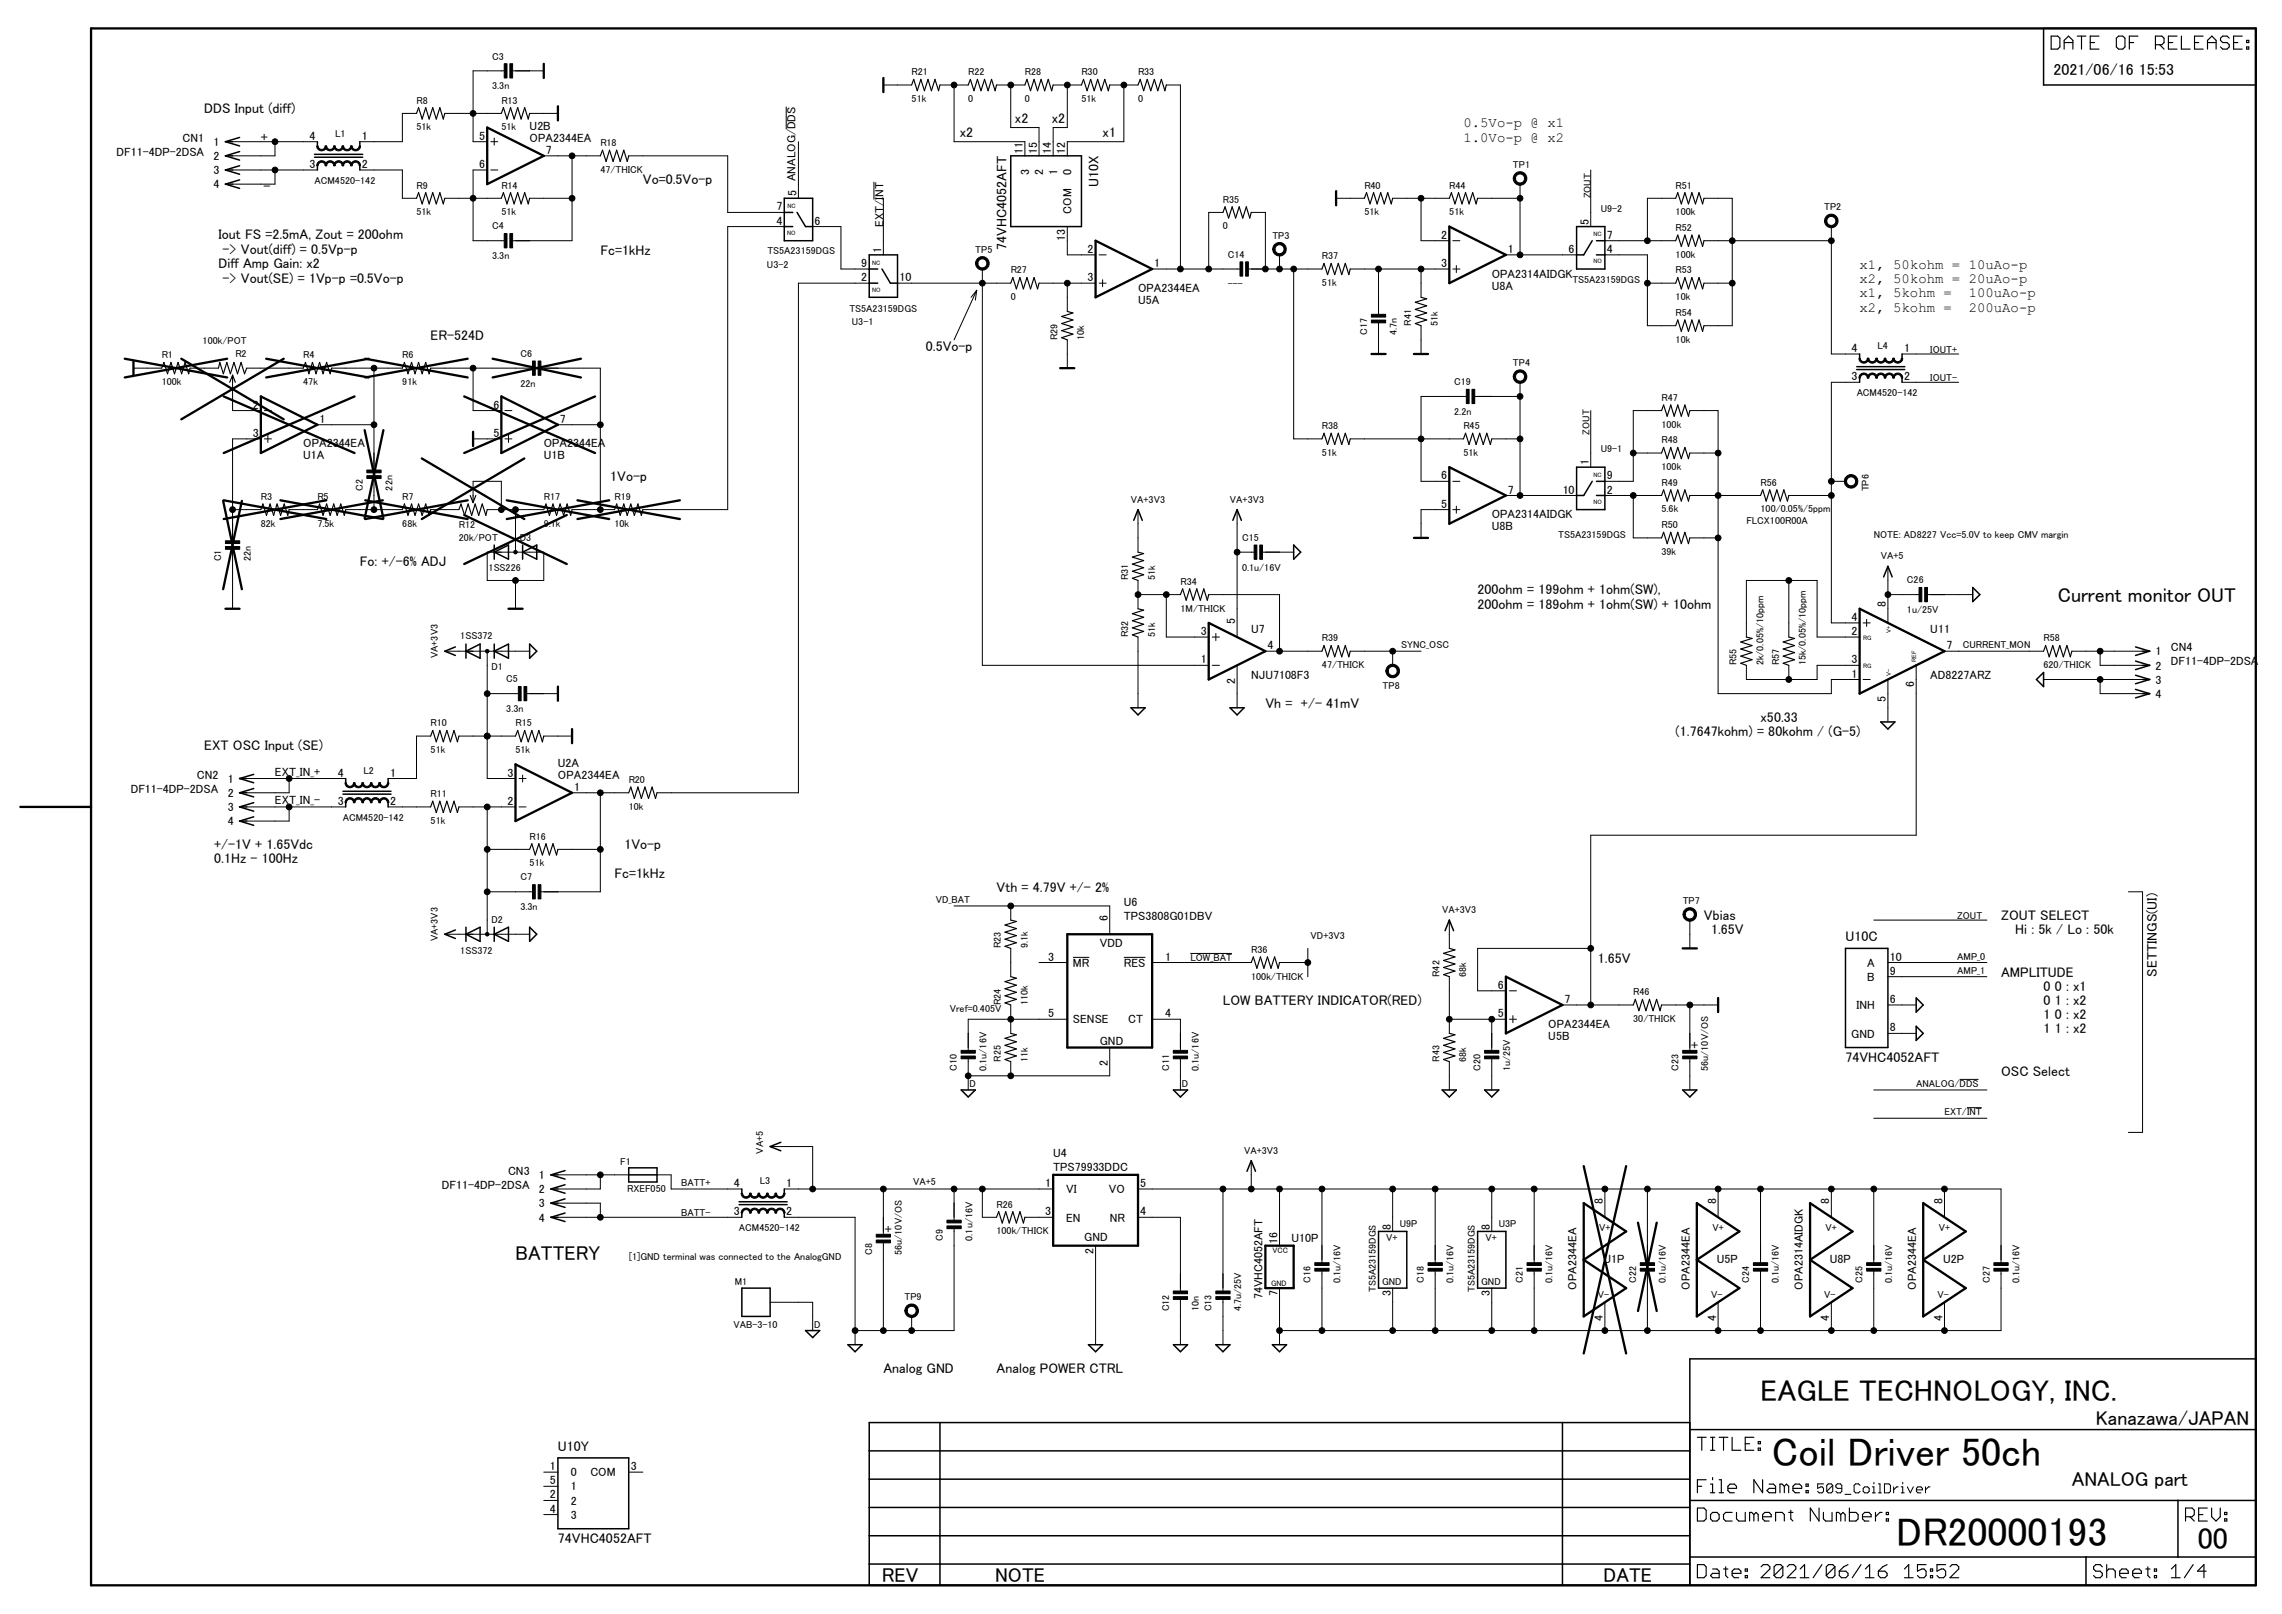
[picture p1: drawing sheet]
<svg xmlns="http://www.w3.org/2000/svg" width="420mm" height="297mm" viewBox="0 0 420 297" stroke-linecap="round" stroke-linejoin="round" font-family="sans-serif">
<defs><g id="words">
<g font-size="7.4">
<text x="326.2" y="269.9">Coil Driver 50ch</text>
<text x="349.2" y="284.5">DR20000193</text>
</g>
<g font-size="5.5">
<text x="324.2" y="257.9">EAGLE TECHNOLOGY, INC.</text>
<text x="404.6" y="285">00</text>
</g>
<g font-size="3.7">
<text x="378.9" y="110.7">Current monitor OUT</text>
<text x="94.9" y="231.9">BATTERY</text>
<text x="385.9" y="262.3">Kanazawa/JAPAN</text>
<text x="381.5" y="273.5">ANALOG part</text>
<text x="162.4" y="291.2">REV</text>
<text x="183.2" y="291.2">NOTE</text>
<text x="295.2" y="291.2">DATE</text>
</g>
<g font-size="2.9">
<text x="378.1" y="13.8">2021/06/16</text>
<text x="393.8" y="13.8">15:53</text>
</g>
<g font-size="2.6">
<text x="37.6" y="20.9">DDS Input (diff)</text>
<text x="186.9" y="22.7">x2</text>
<text x="193.6" y="22.7">x2</text>
<text x="269.4" y="23.3">0.5Vo-p @ x1</text>
<text x="48" y="26.1">+</text>
<text x="176.7" y="25.3">x2</text>
<text x="203" y="25.3">x1</text>
<text x="269.4" y="26.1">1.0Vo-p @ x2</text>
<text x="48.5" y="35.2">-</text>
<text x="118.4" y="33.9">Vo=0.5Vo-p</text>
<text x="202.2" y="34.5" transform="rotate(-90 202.2 34.5)">U10X</text>
<text x="40.2" y="43.9">Iout FS =2.5mA, Zout = 200ohm</text>
<text x="41" y="46.7">-&gt; Vout(diff) = 0.5Vp-p</text>
<text x="110.5" y="46.9">Fc=1kHz</text>
<text x="185.3" y="45.9" transform="rotate(-90 185.3 45.9)">74VHC4052AFT</text>
<text x="40.2" y="49.4">Diff Amp Gain: x2</text>
<text x="41" y="52.1">-&gt; Vout(SE) = 1Vp-p =0.5Vo-p</text>
<text x="342.4" y="49.5">x1, 50kohm = 10uAo-p</text>
<text x="342.4" y="52.1">x2, 50kohm = 20uAo-p</text>
<text x="342.4" y="54.7">x1, 5kohm =</text>
<text x="342.4" y="57.3">x2, 5kohm =</text>
<text x="362.5" y="54.7">100uAo-p</text>
<text x="362.5" y="57.3">200uAo-p</text>
<text x="79.3" y="62.5">ER-524D</text>
<text x="170.5" y="64.6">0.5Vo-p</text>
<text x="112.4" y="88.6">1Vo-p</text>
<text x="66.3" y="104.2">Fo: +/-6% ADJ</text>
<text x="272.1" y="109.3">200ohm = 199ohm + 1ohm(SW),</text>
<text x="272.1" y="112">200ohm = 189ohm + 1ohm(SW) + 10ohm</text>
<text x="233" y="130.3">Vh = +/- 41mV</text>
<text x="308.5" y="135.5">(1.7647kohm) = 80kohm / (G-5)</text>
<text x="324.2" y="132.9">x50.33</text>
<text x="37.6" y="138.1">EXT OSC Input (SE)</text>
<text x="39.4" y="156.2">+/-1V + 1.65Vdc</text>
<text x="39.4" y="158.9">0.1Hz - 100Hz</text>
<text x="113.1" y="161.5">Fc=1kHz</text>
<text x="115" y="156.3">1Vo-p</text>
<text x="183.5" y="164.1">Vth = 4.79V +/- 2%</text>
<text x="313.7" y="169.3">Vbias</text>
<text x="315" y="171.9">1.65V</text>
<text x="339.8" y="173.2">U10C</text>
<text x="368.4" y="169.3">ZOUT SELECT</text>
<text x="371" y="171.9">Hi : 5k / Lo : 50k</text>
<text x="294.2" y="177.1">1.65V</text>
<text x="368.4" y="179.8">AMPLITUDE</text>
<text x="397.1" y="179.8" transform="rotate(-90 397.1 179.8)">SETTINGS(UI)</text>
<text x="225.2" y="185">LOW BATTERY INDICATOR(RED)</text>
<text x="376.2" y="182.4">0</text>
<text x="376.2" y="185">0</text>
<text x="378.3" y="182.4">0 : x1</text>
<text x="378.3" y="185">1 : x2</text>
<text x="376.2" y="187.6">1</text>
<text x="376.2" y="190.2">1</text>
<text x="378.3" y="187.6">0 : x2</text>
<text x="378.3" y="190.2">1 : x2</text>
<text x="311.4" y="193.3">+</text>
<text x="339.8" y="195.4">74VHC4052AFT</text>
<text x="368.4" y="198">OSC Select</text>
<text x="162.9" y="227.2">+</text>
<text x="162.6" y="252.7">Analog GND</text>
<text x="183.5" y="252.7">Analog POWER CTRL</text>
<text x="102.7" y="267">U10Y</text>
<text x="102.7" y="283.9">74VHC4052AFT</text>
</g>
<g font-size="2.2">
<text x="97.5" y="23.9">U2B</text>
<text x="21.5" y="28.7">DF11-4DP-2DSA</text>
<text x="33.6" y="26.1">CN1</text>
<text x="39.3" y="26.9">1</text>
<text x="39.3" y="29.5">2</text>
<text x="57" y="25.7">4</text>
<text x="66.6" y="25.7">1</text>
<text x="88.2" y="25.7">5</text>
<text x="97.5" y="26.1">OPA2344EA</text>
<text x="100.5" y="28.3">7</text>
<text x="188.3" y="28.3" transform="rotate(-90 188.3 28.3)">11</text>
<text x="190.9" y="28.3" transform="rotate(-90 190.9 28.3)">15</text>
<text x="193.5" y="28.3" transform="rotate(-90 193.5 28.3)">14</text>
<text x="196.1" y="28.3" transform="rotate(-90 196.1 28.3)">12</text>
<text x="39.3" y="32.1">3</text>
<text x="39.3" y="34.7">4</text>
<text x="57" y="30.9">3</text>
<text x="66.6" y="30.9">2</text>
<text x="88.2" y="30.9">6</text>
<text x="146.5" y="33.4" transform="rotate(-90 146.5 33.4)">ANALOG/DDS</text>
<text x="189.5" y="32.2" transform="rotate(-90 189.5 32.2)">3</text>
<text x="192.1" y="32.2" transform="rotate(-90 192.1 32.2)">2</text>
<text x="194.7" y="32.2" transform="rotate(-90 194.7 32.2)">1</text>
<text x="197.3" y="32.2" transform="rotate(-90 197.3 32.2)">0</text>
<text x="142.9" y="38.7">7</text>
<text x="142.9" y="41.3">4</text>
<text x="146.6" y="36.1" transform="rotate(-90 146.6 36.1)">5</text>
<text x="150" y="41.3">6</text>
<text x="162.6" y="41.7" transform="rotate(-90 162.6 41.7)">EXT/INT</text>
<text x="197.3" y="39.3" transform="rotate(-90 197.3 39.3)">COM</text>
<text x="292.5" y="41.3" transform="rotate(-90 292.5 41.3)">5</text>
<text x="162.3" y="46.5" transform="rotate(-90 162.3 46.5)">1</text>
<text x="196.1" y="44.3" transform="rotate(-90 196.1 44.3)">13</text>
<text x="200.3" y="46.5">2</text>
<text x="265.4" y="43.9">2</text>
<text x="277.6" y="46.5">1</text>
<text x="288.8" y="46.5">6</text>
<text x="295.9" y="43.9">7</text>
<text x="295.9" y="46.5">4</text>
<text x="158.6" y="49.1">9</text>
<text x="158.6" y="51.8">2</text>
<text x="165.6" y="51.8">10</text>
<text x="200.3" y="51.8">3</text>
<text x="209.5" y="53.7">OPA2344EA</text>
<text x="212.5" y="49.1">1</text>
<text x="265.4" y="49.1">3</text>
<text x="274.7" y="51.1">OPA2314AIDGK</text>
<text x="274.7" y="53.3">U8A</text>
<text x="209.5" y="55.9">U5A</text>
<text x="340.9" y="64.8">4</text>
<text x="350.6" y="64.8">1</text>
<text x="340.9" y="70">3</text>
<text x="350.6" y="70">2</text>
<text x="46.6" y="75.2">2</text>
<text x="58.8" y="77.8">1</text>
<text x="90.8" y="75.2">6</text>
<text x="103.1" y="77.8">7</text>
<text x="46.6" y="80.4">3</text>
<text x="55.8" y="82.3">OPA2344EA</text>
<text x="90.8" y="80.4">5</text>
<text x="100.1" y="82.3">OPA2344EA</text>
<text x="55.8" y="84.6">U1A</text>
<text x="100.1" y="84.6">U1B</text>
<text x="265.4" y="88.2">6</text>
<text x="292.5" y="85.6" transform="rotate(-90 292.5 85.6)">1</text>
<text x="295.9" y="88.2">9</text>
<text x="265.4" y="93.4">5</text>
<text x="274.7" y="95.4">OPA2314AIDGK</text>
<text x="277.6" y="90.8">7</text>
<text x="287.7" y="90.8">10</text>
<text x="295.9" y="90.8">2</text>
<text x="274.7" y="97.6">U8B</text>
<text x="347.2" y="111.7" transform="rotate(-90 347.2 111.7)">8</text>
<text x="221.1" y="116.9">3</text>
<text x="227.4" y="114.8" transform="rotate(-90 227.4 114.8)">5</text>
<text x="230.4" y="116.6">U7</text>
<text x="233.3" y="119.5">4</text>
<text x="340.9" y="114.3">4</text>
<text x="340.9" y="116.9">2</text>
<text x="355.4" y="116.6">U11</text>
<text x="358.4" y="119.5">7</text>
<text x="399.7" y="119.8">CN4</text>
<text x="221.1" y="122.1">1</text>
<text x="227.4" y="125.9" transform="rotate(-90 227.4 125.9)">2</text>
<text x="230.4" y="125.1">NJU7108F3</text>
<text x="340.9" y="124.7">1</text>
<text x="340.9" y="122.1">3</text>
<text x="355.4" y="125.1">AD8227ARZ</text>
<text x="396.9" y="120.6">1</text>
<text x="396.9" y="123.2">2</text>
<text x="396.9" y="125.8">3</text>
<text x="399.7" y="122.4">DF11-4DP-2DSA</text>
<text x="347.2" y="129.1" transform="rotate(-90 347.2 129.1)">5</text>
<text x="352.4" y="126.5" transform="rotate(-90 352.4 126.5)">6</text>
<text x="396.9" y="128.4">4</text>
<text x="36.2" y="143.3">CN2</text>
<text x="50.6" y="142.8">EXT_IN_+</text>
<text x="62.2" y="142.9">4</text>
<text x="71.8" y="142.9">1</text>
<text x="93.4" y="142.9">3</text>
<text x="102.7" y="143.3">OPA2344EA</text>
<text x="102.7" y="141.1">U2A</text>
<text x="24.1" y="145.9">DF11-4DP-2DSA</text>
<text x="41.9" y="144.1">1</text>
<text x="41.9" y="146.7">2</text>
<text x="41.9" y="149.3">3</text>
<text x="50.6" y="148">EXT_IN_-</text>
<text x="62.2" y="148.1">3</text>
<text x="71.8" y="148.1">2</text>
<text x="93.4" y="148.1">2</text>
<text x="105.7" y="145.5">1</text>
<text x="41.9" y="151.9">4</text>
<text x="206.9" y="166.7">U6</text>
<text x="204" y="169.5" transform="rotate(-90 204 169.5)">6</text>
<text x="206.9" y="169.3">TPS3808G01DBV</text>
<text x="193" y="176.8">3</text>
<text x="197.5" y="177.9">MR</text>
<text x="202.5" y="174.3">VDD</text>
<text x="206.9" y="177.9">RES</text>
<text x="214.5" y="176.8">1</text>
<text x="343.8" y="177.9">A</text>
<text x="348" y="176.8">10</text>
<text x="348" y="179.4">9</text>
<text x="275.8" y="182">6</text>
<text x="288" y="184.6">7</text>
<text x="341.8" y="185.7">INH</text>
<text x="343.8" y="180.5">B</text>
<text x="348" y="184.6">6</text>
<text x="193" y="187.2">5</text>
<text x="197.5" y="188.4">SENSE</text>
<text x="207.7" y="188.4">CT</text>
<text x="214.5" y="187.2">4</text>
<text x="275.8" y="187.2">5</text>
<text x="285.1" y="189.1">OPA2344EA</text>
<text x="285.1" y="191.3">U5B</text>
<text x="340.9" y="191">GND</text>
<text x="348" y="189.8">8</text>
<text x="202.5" y="192.3">GND</text>
<text x="204" y="196.3" transform="rotate(-90 204 196.3)">2</text>
<text x="193.9" y="215.6">TPS79933DDC</text>
<text x="193.9" y="213">U4</text>
<text x="81.4" y="218.8">DF11-4DP-2DSA</text>
<text x="93.5" y="216.2">CN3</text>
<text x="99.2" y="217">1</text>
<text x="99.2" y="219.6">2</text>
<text x="135.1" y="218.5">4</text>
<text x="144.8" y="218.5">1</text>
<text x="192.4" y="218.5">1</text>
<text x="196.3" y="219.6">VI</text>
<text x="204.2" y="219.6">VO</text>
<text x="209.9" y="218.5">5</text>
<text x="295.1" y="221.6" transform="rotate(-90 295.1 221.6)">8</text>
<text x="316" y="221.6" transform="rotate(-90 316 221.6)">8</text>
<text x="336.8" y="221.6" transform="rotate(-90 336.8 221.6)">8</text>
<text x="357.6" y="221.6" transform="rotate(-90 357.6 221.6)">8</text>
<text x="99.2" y="222.2">3</text>
<text x="99.2" y="224.8">4</text>
<text x="135.1" y="223.7">3</text>
<text x="144.8" y="223.7">2</text>
<text x="192.4" y="223.7">3</text>
<text x="196.3" y="224.8">EN</text>
<text x="204.3" y="224.8">NR</text>
<text x="209.9" y="223.7">4</text>
<text x="256.1" y="226.3" transform="rotate(-90 256.1 226.3)">8</text>
<text x="274.3" y="226.3" transform="rotate(-90 274.3 226.3)">8</text>
<text x="199.6" y="228.5">GND</text>
<text x="201.4" y="230.7" transform="rotate(-90 201.4 230.7)">2</text>
<text x="235.2" y="228.9" transform="rotate(-90 235.2 228.9)">16</text>
<text x="237.8" y="228.6">U10P</text>
<text x="295.2" y="232.4">U1P</text>
<text x="316.1" y="232.4">U5P</text>
<text x="336.9" y="232.4">U8P</text>
<text x="357.8" y="232.4">U2P</text>
<text x="232.5" y="239.1" transform="rotate(-90 232.5 239.1)">74VHC4052AFT</text>
<text x="235.2" y="238.5" transform="rotate(-90 235.2 238.5)">7</text>
<text x="256.1" y="238.5" transform="rotate(-90 256.1 238.5)">3</text>
<text x="274.3" y="238.5" transform="rotate(-90 274.3 238.5)">3</text>
<text x="290.3" y="237.3" transform="rotate(-90 290.3 237.3)">OPA2344EA</text>
<text x="311.1" y="237.3" transform="rotate(-90 311.1 237.3)">OPA2344EA</text>
<text x="332" y="237.3" transform="rotate(-90 332 237.3)">OPA2314AIDGK</text>
<text x="352.8" y="237.3" transform="rotate(-90 352.8 237.3)">OPA2344EA</text>
<text x="295.1" y="243.2" transform="rotate(-90 295.1 243.2)">4</text>
<text x="316" y="243.2" transform="rotate(-90 316 243.2)">4</text>
<text x="336.8" y="243.2" transform="rotate(-90 336.8 243.2)">4</text>
<text x="357.6" y="243.2" transform="rotate(-90 357.6 243.2)">4</text>
<text x="101.3" y="270.6">1</text>
<text x="101.3" y="273.2">5</text>
<text x="101.3" y="275.8">2</text>
<text x="105.1" y="271.7">0</text>
<text x="105.1" y="274.3">1</text>
<text x="108.7" y="271.7">COM</text>
<text x="116.1" y="270.6">3</text>
<text x="101.3" y="278.4">4</text>
<text x="105.1" y="276.9">2</text>
<text x="105.1" y="279.5">3</text>
</g>
<g font-size="1.8">
<text x="90.6" y="11">C3</text>
<text x="90.6" y="16.4">3.3n</text>
<text x="167.9" y="13.9">R21</text>
<text x="178.3" y="13.9">R22</text>
<text x="188.7" y="13.9">R28</text>
<text x="199.1" y="13.9">R30</text>
<text x="209.5" y="13.9">R33</text>
<text x="76.7" y="24">51k</text>
<text x="76.7" y="19.1">R8</text>
<text x="92.3" y="24">51k</text>
<text x="92.3" y="19.1">R13</text>
<text x="167.9" y="18.8">51k</text>
<text x="178.3" y="18.8">0</text>
<text x="188.7" y="18.8">0</text>
<text x="199.1" y="18.8">51k</text>
<text x="209.5" y="18.8">0</text>
<text x="61.7" y="25.2">L1</text>
<text x="110.5" y="26.9">R18</text>
<text x="57.9" y="33.9">ACM4520-142</text>
<text x="76.7" y="34.7">R9</text>
<text x="92.3" y="34.7">R14</text>
<text x="110.5" y="31.8">47/THICK</text>
<text x="251.2" y="34.7">R40</text>
<text x="266.8" y="34.7">R44</text>
<text x="278.6" y="30.9">TP1</text>
<text x="308.5" y="34.7">R51</text>
<text x="76.7" y="39.6">51k</text>
<text x="92.3" y="39.6">51k</text>
<text x="225.2" y="37.3">R35</text>
<text x="251.2" y="39.6">51k</text>
<text x="266.8" y="39.6">51k</text>
<text x="292.9" y="36.5" transform="rotate(-90 292.9 36.5)">ZOUT</text>
<text x="294.7" y="39">U9-2</text>
<text x="308.5" y="39.6">100k</text>
<text x="335.9" y="38.7">TP2</text>
<text x="90.6" y="47.7">3.3n</text>
<text x="90.6" y="42.2">C4</text>
<text x="141.3" y="46.7">TS5A23159DGS</text>
<text x="179.6" y="46.5">TP5</text>
<text x="225.2" y="42.2">0</text>
<text x="226.1" y="47.4">C14</text>
<text x="234.3" y="43.9">TP3</text>
<text x="243.4" y="47.7">R37</text>
<text x="308.5" y="47.4">100k</text>
<text x="308.5" y="42.5">R52</text>
<text x="141.2" y="49.4">U3-2</text>
<text x="186.1" y="50.3">R27</text>
<text x="226.1" y="52.9">---</text>
<text x="243.4" y="52.6">51k</text>
<text x="289.5" y="52.1">TS5A23159DGS</text>
<text x="308.5" y="50.3">R53</text>
<text x="156.4" y="57.3">TS5A23159DGS</text>
<text x="156.8" y="59.8">U3-1</text>
<text x="186.1" y="55.2">0</text>
<text x="259.8" y="59.9" transform="rotate(-90 259.8 59.9)">R41</text>
<text x="264.8" y="59.9" transform="rotate(-90 264.8 59.9)">51k</text>
<text x="308.5" y="55.2">10k</text>
<text x="308.5" y="58.1">R54</text>
<text x="29.8" y="66">R1</text>
<text x="37.3" y="63.3">100k/POT</text>
<text x="43.3" y="65.6">R2</text>
<text x="55.8" y="66">R4</text>
<text x="74.1" y="66">R6</text>
<text x="95.8" y="65.7">C6</text>
<text x="194.7" y="62.5" transform="rotate(-90 194.7 62.5)">R29</text>
<text x="199.6" y="62.5" transform="rotate(-90 199.6 62.5)">10k</text>
<text x="251.7" y="61.6" transform="rotate(-90 251.7 61.6)">C17</text>
<text x="257.2" y="61.6" transform="rotate(-90 257.2 61.6)">4.7n</text>
<text x="308.5" y="63.1">10k</text>
<text x="345.7" y="64.3">L4</text>
<text x="355.4" y="64.9">IOUT+</text>
<text x="29.8" y="70.9">100k</text>
<text x="55.8" y="70.9">47k</text>
<text x="74.1" y="70.9">91k</text>
<text x="95.8" y="71.1">22n</text>
<text x="267.8" y="70.9">C19</text>
<text x="278.6" y="67.4">TP4</text>
<text x="355.4" y="70.1">IOUT-</text>
<text x="267.8" y="76.3">2.2n</text>
<text x="305.9" y="73.8">R47</text>
<text x="341.8" y="73">ACM4520-142</text>
<text x="243.4" y="83.9">51k</text>
<text x="243.4" y="79">R38</text>
<text x="269.4" y="83.9">51k</text>
<text x="269.4" y="79">R45</text>
<text x="292.6" y="80" transform="rotate(-90 292.6 80)">ZOUT</text>
<text x="294.7" y="83.2">U9-1</text>
<text x="305.9" y="78.7">100k</text>
<text x="305.9" y="81.6">R48</text>
<text x="305.9" y="86.5">100k</text>
<text x="305.9" y="89.4">R49</text>
<text x="324.2" y="89.4">R56</text>
<text x="48" y="92">R3</text>
<text x="58.4" y="92">R5</text>
<text x="66.8" y="90.3" transform="rotate(-90 66.8 90.3)">C2</text>
<text x="72.2" y="90.3" transform="rotate(-90 72.2 90.3)">22n</text>
<text x="74.1" y="92">R7</text>
<text x="100.1" y="92">R17</text>
<text x="113.1" y="92">R19</text>
<text x="208.2" y="92.5">VA+3V3</text>
<text x="226.5" y="92.5">VA+3V3</text>
<text x="305.9" y="94.3">5.6k</text>
<text x="324.2" y="94.3">100/0.05%/5ppm</text>
<text x="344.1" y="90.4" transform="rotate(-90 344.1 90.4)">TP6</text>
<text x="48" y="96.9">82k</text>
<text x="58.4" y="96.9">7.5k</text>
<text x="74.1" y="96.9">68k</text>
<text x="84.5" y="99.5">20k/POT</text>
<text x="84.5" y="97.2">R12</text>
<text x="95.7" y="99.6">D3</text>
<text x="100.1" y="96.9">9.1k</text>
<text x="113.1" y="96.9">10k</text>
<text x="228.7" y="99.5">C15</text>
<text x="286.9" y="99">TS5A23159DGS</text>
<text x="305.9" y="97.2">R50</text>
<text x="321.5" y="96.4">FLCX100R00A</text>
<text x="345" y="99">NOTE: AD8227 Vcc=5.0V to keep CMV margin</text>
<text x="40.7" y="103.3" transform="rotate(-90 40.7 103.3)">C1</text>
<text x="46.2" y="103.3" transform="rotate(-90 46.2 103.3)">22n</text>
<text x="90" y="105.2">1SS226</text>
<text x="207.7" y="106.8" transform="rotate(-90 207.7 106.8)">R31</text>
<text x="212.7" y="106.8" transform="rotate(-90 212.7 106.8)">51k</text>
<text x="217.3" y="107.6">R34</text>
<text x="228.7" y="105">0.1u/16V</text>
<text x="305.9" y="102.1">39k</text>
<text x="346.3" y="102.9">VA+5</text>
<text x="351.1" y="107.3">C26</text>
<text x="217.3" y="112.6">1M/THICK</text>
<text x="351.1" y="112.8">1u/25V</text>
<text x="84.8" y="117.6">1SS372</text>
<text x="207.7" y="117.2" transform="rotate(-90 207.7 117.2)">R32</text>
<text x="212.7" y="117.2" transform="rotate(-90 212.7 117.2)">51k</text>
<text x="243.4" y="118">R39</text>
<text x="258" y="119.3">SYNC_OSC</text>
<text x="361.4" y="119.3">CURRENT_MON</text>
<text x="376.2" y="118">R58</text>
<text x="80.6" y="121.1" transform="rotate(-90 80.6 121.1)">VA+3V3</text>
<text x="90.5" y="123.2">D1</text>
<text x="93.2" y="125.6">C5</text>
<text x="243.4" y="123">47/THICK</text>
<text x="319.7" y="122.4" transform="rotate(-90 319.7 122.4)">R55</text>
<text x="324.7" y="122.4" transform="rotate(-90 324.7 122.4)">2k/0.05%/10ppm</text>
<text x="327.6" y="122.4" transform="rotate(-90 327.6 122.4)">R57</text>
<text x="332.5" y="122.4" transform="rotate(-90 332.5 122.4)">15k/0.05%/10ppm</text>
<text x="376.2" y="123">620/THICK</text>
<text x="93.2" y="131">3.3n</text>
<text x="254.6" y="126.8">TP8</text>
<text x="79.3" y="133.7">R10</text>
<text x="94.9" y="133.7">R15</text>
<text x="66.9" y="142.5">L2</text>
<text x="79.3" y="138.6">51k</text>
<text x="94.9" y="138.6">51k</text>
<text x="79.3" y="146.7">R11</text>
<text x="115.8" y="149">10k</text>
<text x="115.8" y="144.1">R20</text>
<text x="63.1" y="151.1">ACM4520-142</text>
<text x="79.3" y="151.6">51k</text>
<text x="97.5" y="154.5">R16</text>
<text x="97.5" y="159.4">51k</text>
<text x="95.8" y="167.5">3.3n</text>
<text x="95.8" y="162">C7</text>
<text x="172.3" y="166.2">VD_BAT</text>
<text x="309.8" y="166.3">TP7</text>
<text x="80.6" y="173.2" transform="rotate(-90 80.6 173.2)">VA+3V3</text>
<text x="90.5" y="169.9">D2</text>
<text x="241.3" y="172.7">VD+3V3</text>
<text x="265.5" y="168">VA+3V3</text>
<text x="360.4" y="169.1">ZOUT</text>
<text x="84.8" y="175.5">1SS372</text>
<text x="184.3" y="174.5" transform="rotate(-90 184.3 174.5)">R23</text>
<text x="189.2" y="174.5" transform="rotate(-90 189.2 174.5)">9.1k</text>
<text x="219.2" y="176.9">LOW_BAT</text>
<text x="230.4" y="175.4">R36</text>
<text x="265" y="179.8" transform="rotate(-90 265 179.8)">R42</text>
<text x="270" y="179.8" transform="rotate(-90 270 179.8)">68k</text>
<text x="360.4" y="176.6">AMP_0</text>
<text x="360.4" y="179.2">AMP_1</text>
<text x="184.3" y="185" transform="rotate(-90 184.3 185)">R24</text>
<text x="189.2" y="185" transform="rotate(-90 189.2 185)">110k</text>
<text x="230.4" y="180.3">100k/THICK</text>
<text x="300.7" y="183.2">R46</text>
<text x="174.9" y="186.3">Vref=0.405V</text>
<text x="300.7" y="188.1">30/THICK</text>
<text x="176.2" y="197.1" transform="rotate(-90 176.2 197.1)">C10</text>
<text x="181.7" y="197.1" transform="rotate(-90 181.7 197.1)">0.1u/16V</text>
<text x="184.3" y="195.4" transform="rotate(-90 184.3 195.4)">R25</text>
<text x="189.2" y="195.4" transform="rotate(-90 189.2 195.4)">11k</text>
<text x="215.3" y="197.1" transform="rotate(-90 215.3 197.1)">C11</text>
<text x="220.7" y="197.1" transform="rotate(-90 220.7 197.1)">0.1u/16V</text>
<text x="265" y="195.4" transform="rotate(-90 265 195.4)">R43</text>
<text x="270" y="195.4" transform="rotate(-90 270 195.4)">68k</text>
<text x="272.6" y="197.1" transform="rotate(-90 272.6 197.1)">C20</text>
<text x="278" y="197.1" transform="rotate(-90 278 197.1)">1u/25V</text>
<text x="309" y="197.1" transform="rotate(-90 309 197.1)">C23</text>
<text x="314.5" y="197.1" transform="rotate(-90 314.5 197.1)">56u/10V/OS</text>
<text x="178.5" y="200.1">D</text>
<text x="217.6" y="200.1">D</text>
<text x="352.8" y="200.1">ANALOG/DDS</text>
<text x="358" y="205.3">EXT/INT</text>
<text x="114.2" y="214.4">F1</text>
<text x="140.5" y="212.3" transform="rotate(-90 140.5 212.3)">VA+5</text>
<text x="229.1" y="212.3">VA+3V3</text>
<text x="115.5" y="219.3">RXEF050</text>
<text x="125.4" y="218.3">BATT+</text>
<text x="139.9" y="218">L3</text>
<text x="168.1" y="218">VA+5</text>
<text x="125.4" y="223.8">BATT-</text>
<text x="136.1" y="226.6">ACM4520-142</text>
<text x="183.5" y="227.2">100k/THICK</text>
<text x="183.5" y="222.2">R26</text>
<text x="257.7" y="225.9">U9P</text>
<text x="276" y="225.9">U3P</text>
<text x="294.5" y="226.6">V+</text>
<text x="315.3" y="226.6">V+</text>
<text x="336.1" y="226.6">V+</text>
<text x="357" y="226.6">V+</text>
<text x="115.8" y="231.9">[1]GND terminal was connected to the AnalogGND</text>
<text x="160.6" y="230.9" transform="rotate(-90 160.6 230.9)">C8</text>
<text x="166" y="230.9" transform="rotate(-90 166 230.9)">56u/10V/OS</text>
<text x="173.6" y="228.3" transform="rotate(-90 173.6 228.3)">C9</text>
<text x="179.1" y="228.3" transform="rotate(-90 179.1 228.3)">0.1u/16V</text>
<text x="255.2" y="228.5">V+</text>
<text x="273.5" y="228.5">V+</text>
<text x="135.3" y="236.5">M1</text>
<text x="166.5" y="239.3">TP9</text>
<text x="241.3" y="236.1" transform="rotate(-90 241.3 236.1)">C16</text>
<text x="246.8" y="236.1" transform="rotate(-90 246.8 236.1)">0.1u/16V</text>
<text x="253.3" y="237.8" transform="rotate(-90 253.3 237.8)">TS5A23159DGS</text>
<text x="254.5" y="236.5">GND</text>
<text x="262.2" y="236.1" transform="rotate(-90 262.2 236.1)">C18</text>
<text x="267.6" y="236.1" transform="rotate(-90 267.6 236.1)">0.1u/16V</text>
<text x="271.5" y="237.8" transform="rotate(-90 271.5 237.8)">TS5A23159DGS</text>
<text x="272.7" y="236.5">GND</text>
<text x="280.4" y="236.1" transform="rotate(-90 280.4 236.1)">C21</text>
<text x="285.9" y="236.1" transform="rotate(-90 285.9 236.1)">0.1u/16V</text>
<text x="294.2" y="238.9">V-</text>
<text x="301.2" y="236.1" transform="rotate(-90 301.2 236.1)">C22</text>
<text x="306.7" y="236.1" transform="rotate(-90 306.7 236.1)">0.1u/16V</text>
<text x="315" y="238.9">V-</text>
<text x="322.1" y="236.1" transform="rotate(-90 322.1 236.1)">C24</text>
<text x="327.5" y="236.1" transform="rotate(-90 327.5 236.1)">0.1u/16V</text>
<text x="335.9" y="238.9">V-</text>
<text x="342.9" y="236.1" transform="rotate(-90 342.9 236.1)">C25</text>
<text x="348.4" y="236.1" transform="rotate(-90 348.4 236.1)">0.1u/16V</text>
<text x="356.7" y="238.9">V-</text>
<text x="366.4" y="236.1" transform="rotate(-90 366.4 236.1)">C27</text>
<text x="371.8" y="236.1" transform="rotate(-90 371.8 236.1)">0.1u/16V</text>
<text x="135" y="244.4">VAB-3-10</text>
<text x="149.9" y="244.4">D</text>
<text x="215.3" y="241.4" transform="rotate(-90 215.3 241.4)">C12</text>
<text x="220.7" y="241.4" transform="rotate(-90 220.7 241.4)">10n</text>
<text x="223.1" y="241.4" transform="rotate(-90 223.1 241.4)">C13</text>
<text x="228.5" y="241.4" transform="rotate(-90 228.5 241.4)">4.7u/25V</text>
</g>
<g font-size="1.5">
<text x="234.3" y="230.7">VCC</text>
<text x="234" y="236.7">GND</text>
</g>
<g font-size="1.2">
<text x="145" y="38.3">NC</text>
<text x="144.9" y="43.3">NO</text>
<text x="293.4" y="43.5">NC</text>
<text x="160.6" y="53.7">NO</text>
<text x="160.6" y="48.7">NC</text>
<text x="293.4" y="48.5">NO</text>
<text x="293.4" y="87.8">NC</text>
<text x="293.4" y="92.8">NO</text>
<text x="343" y="117.8">RG</text>
<text x="348.1" y="116.6" transform="rotate(-90 348.1 116.6)">V+</text>
<text x="343" y="123">RG</text>
<text x="348.1" y="124.4" transform="rotate(-90 348.1 124.4)">V-</text>
<text x="352.8" y="121.8" transform="rotate(-90 352.8 121.8)">REF</text>
</g>
</g></defs>
<g fill="none" stroke="#000" stroke-width=".18">
<path d="M92.8 13h-5.7v13.1h2.6M94.4 13h5.7M144.8 19.6v4.2M162.6 15.6h5.3M173.1 15.6h5.2M175.7 15.6v10.5h13v2.6M183.5 15.6h5.2M186.1 15.6v7.9h5.2v5.2M193.9 15.6h5.2M196.5 15.6v7.9h-2.6v5.2M204.3 15.6h5.2M206.9 15.6v10.5h-10.4v2.6"/>
<path d="M214.7 15.6h2.6v33.9M42.8 26.1h15.6M42.8 31.3h15.6M50.6 26.1v2.6h-7.8M50.6 31.3v2.6h-7.8M66.3 31.3h7.8v5.2h2.6M76.7 20.9h-2.6v5.2h-7.8M81.9 36.5h10.4M81.9 20.9h10.4M89.7 31.3h-2.6v13h5.7M90.4 26.1h1.3M90.4 31.3h1.3"/>
<path d="M91 25.4v1.3M97.5 36.5h7.8M97.5 20.9h5.2M100.1 28.7h10.4M105.3 28.7v15.6h-10.9M115.8 28.7h18.2v10.4h10.4M147 26.1v10.4M160.9 33.5v3.2M162.6 36.5v10.4M225.2 39.1h-2.7v10.4M230.4 39.1h2.6v10.4M246 36.5h5.2"/>
<path d="M256.4 36.5h10.4M261.6 36.5v7.8h5.2M272.1 36.5h7.8M279.9 33.9v13M292.9 31.3v10.4M308.5 36.5h-5.2v7.8M313.7 36.5h5.2v23.4h-5.2M144.4 41.7h-10.4v52.1h-15.6M149.6 41.7h5.2v7.8h5.2M160 52.1h-13v93.8h-26M165.2 52.1h20.9M179.8 53.4l-4.1 9.1"/>
<path d="M179.8 53.4l-.2 1.8M179.8 53.4l-1 1.3M180.9 49.5v72.9h41.6M191.3 52.1h10.4M196.5 41.7v5.2h5.2M196.5 52.1v5.2M202.4 52.1h1.3M202.4 46.9h1.3M203 51.5v1.3M212.1 49.5h16.2M229.8 49.5h13.6M235.6 46.9v2.6"/>
<path d="M238.2 49.5v31.3h5.2M248.6 49.5h18.2M253.8 49.5v8.3M253.8 59.4v5.8M261.6 49.5v5.2M261.6 59.9v5.3M267.5 49.5h1.3M267.5 44.3h1.3M268.1 48.9v1.3M277.3 46.9h13M295.5 46.9h7.8v13h5.2M295.5 44.3h13"/>
<path d="M303.3 52.1h5.2M313.7 52.1h5.2M313.7 44.3h23.5M337.2 41.7v23.5h5.2M24.6 67.8h5.2M35 67.8h5.2M42.8 70.4v5.2h5.2M45.4 67.8h10.4M48.7 75.6h1.3M58.4 78.2h10.5M61 67.8h13.1M68.9 67.8v18.7"/>
<path d="M79.3 67.8h18.7M87.1 67.8v7.8h5.2M93 75.6h1.3M99.6 67.8h10.9v26M102.7 78.2h7.8M196.5 62.5v5.3M270 73h-8.4v15.6h5.2M271.5 73h8.4M279.9 70.4v20.8M292.9 75.6v10.4M305.9 75.6h-5.2v13h-5.2M311.1 75.6h5.2v52.1h20.9v-2.6h5.2"/>
<path d="M342.4 70.4h-5.2v44.2h5.2M350.2 70.4h10.4M350.2 65.2h10.4M42.8 93.8h5.2M48 80.8h-5.2v18.7M48.7 80.8h1.3M49.3 80.1v1.3M53.2 93.8h5.2M63.6 93.8h10.5M68.9 88.1v5.7M79.3 93.8h5.2M87.1 80.8h5.2"/>
<path d="M87.1 91.2v-2.6h5.2v5.2M89.7 93.8h10.4M93 80.8h1.3M93.6 80.1v1.3M94.9 93.8v7.8M105.3 93.8h7.9M209.5 93.8v7.8M227.8 93.8v23.4M248.6 80.8h20.9M266.8 93.8h-5.2v5.2M267.5 93.8h1.3M267.5 88.6h1.3"/>
<path d="M268.1 93.2v1.2M274.7 80.8h5.2M277.3 91.2h13M295.5 91.2h10.4M300.7 83.4h5.2M300.7 91.2v7.8h5.2M311.1 91.2h13M311.1 83.4h5.2M311.1 99h5.2M329.4 91.2h7.8M337.2 88.6h2.6M42.8 101.1v10.9"/>
<path d="M81.9 119.8h15.6M89.7 101.6h10.4v5.2h-10.4zM89.7 119.8v23.5h5.2M94.9 106.8v5.2M209.5 106.8v5.2M209.5 117.2v13.1M209.5 109.4h7.8M214.7 109.4v7.8h7.8M222.5 109.4h13.1v10.4M223.2 117.2h1.3M223.9 116.6v1.3M227.8 101.6h3.1"/>
<path d="M232.5 101.6h5.7M233 119.8h10.4M248.6 119.8h13M256.4 119.8v2.6M321.5 117.2v-10.4h13.1v10.4h7.8M329.4 106.8v10.4M343 114.6h1.3M343.7 114v1.3M347.6 109.4h5.7M347.6 104.2v10.4M354.9 109.4h8.3M358 119.8h18.3"/>
<path d="M381.5 119.8h13M386.7 119.8v2.6h7.8M79.3 135.5h-2.6v7.8h-5.2M84.5 135.5h10.4M89.7 127.7h5.7M97 127.7h5.7M100.1 135.5h5.2M223.2 122.4h1.3M227.8 122.4v7.9M321.5 122.4v2.7h13.1v-2.7h7.8M329.4 122.4v2.7M343 125.1h1.3"/>
<path d="M347.6 125.1v7.8M352.8 122.4v31.3h-59.9v31.3M376.3 125.1h18.2M386.7 125.1v2.6h7.8M45.4 143.3h18.2M45.4 148.5h18.2M53.2 143.3v2.6h-7.8M53.2 148.5v2.6h-7.8M71.5 148.5h7.8M84.5 148.5h10.4M89.7 156.3h7.8M89.7 148.5v23.4"/>
<path d="M95.6 143.3h1.3M95.6 148.5h1.3M96.2 142.6v1.3M102.7 156.3h7.8M105.3 145.9h10.5M110.5 145.9v18.2h-10.9M81.9 171.9h15.6M89.7 164.1h8.3M175.7 166.7h28.6v5.2M186.1 166.7v2.6M186.1 174.5v5.2M191.3 177.1h5.2"/>
<path d="M197.5 176.2h3.1M206.9 176.2h4M212.1 177.1h18.3M219.2 175.5h7.6M235.6 177.1h5.2M240.8 174.5v5.2M266.8 169.3v5.2M266.8 179.7v10.5M292.9 174.5h-20.8v7.9h5.2M311.1 169.3v5.2M345 169.3h20.8M347.6 177.1h18.2"/>
<path d="M347.6 179.7h18.2M391.9 164.1h2.6v44.3h-2.6M178.3 194.9v5.7M186.1 185v5.2M186.1 195.4v2.6M196.5 187.6h-18.2v5.7M204.3 192.8v5.2h-26M212.1 187.6h5.2v5.7M217.3 194.9v5.7M266.8 187.6h10.5M266.8 195.4v5.2M274.7 187.6v5.7"/>
<path d="M274.7 194.9v5.7M277.9 187.6h1.3M277.9 182.4h1.3M278.6 186.9v1.3M287.7 185h13M305.9 185h10.4M311.1 185v8.3M311.1 194.9v5.7M347.6 185h5.2M347.6 190.2h5.2M360.8 198.6h3.5M102.7 216.2h13.1"/>
<path d="M110.5 216.2v2.6h-7.8M121 216.2h2.6v2.6h13M141.8 211h7.8v7.8M144.4 218.8h49.5M162.6 218.8v8.4M175.7 218.8v5.8M180.9 218.8v5.2h2.6M209.5 218.8h158.9v13.6M225.2 218.8v18.8M230.4 213.6v5.2M235.6 218.8v10.5M243.4 218.8v13.6"/>
<path d="M256.4 218.8v7.8M264.2 218.8v13.6M274.7 218.8v7.8M282.5 218.8v13.6M295.5 218.8v5.2M303.3 218.8v13.6M316.3 218.8v5.2M324.1 218.8v13.6M337.2 218.8v5.2M345 218.8v13.6M345 200.6h20.8M345 205.8h20.8"/>
<path d="M358 218.8v5.2M362.2 203.9h2.7M102.7 221.4h7.8v2.6M102.7 224h33.9M141.8 239.7h7.8v5.2M144.4 224h13v23.5M162.6 228.7v16.2M175.7 226.1v18.8h-18.3M188.7 224h5.2M201.7 229.3v18.2M209.5 224h7.8v13.6M217.3 239.1v8.4"/>
<path d="M225.2 239.1v8.4M235.6 237.1v10.4M243.4 233.9v11M256.4 237.1v7.8M264.2 233.9v11M274.7 237.1v7.8M282.5 233.9v11M295.5 239.7v5.2M303.3 233.9v11M316.3 239.7v5.2M324.1 233.9v11M337.2 239.7v5.2"/>
<path d="M345 233.9v11M358 239.7v5.2M368.4 233.9v11h-132.8M167.9 242.3v2.6M100.1 270.9h2.6M100.1 273.5h2.6M100.1 276.1h2.6M100.1 278.7h2.6M115.8 270.9h2.6"/>
</g>
<g fill="none" stroke="#000" stroke-width=".42">
<path d="M16.8 5.2h398.5v286.6h-398.5zM100.1 11.7v2.7M102.7 19.6v2.6M162.6 14.4v2.6M89.7 23.5l10.4 5.2-10.4 5.2zM246 35.2v2.6M201.7 44.3l10.4 5.2-10.4 5.2zM266.8 41.7l10.5 5.2-10.5 5.2zM23 66l18.8 3.5M24.6 66.4v2.6M33.4 66l18.8 11.2M41.2 73l24.1 10.4"/>
<path d="M41.8 66l-18.8 3.5M48 73l10.4 5.2-10.4 5.2zM49 66l18.9 3.5M52.2 66l-18.8 11.2M65.3 73l-24.1 10.4M67.1 79.2l3.5 16.2M67.2 66l18.9 3.5M67.9 66l-18.9 3.5M70.6 79.2l-3.5 16.2M85.5 73l24.1 10.4M86.1 66l-18.9 3.5M87.1 79.5v2.6"/>
<path d="M90.7 66l16.3 3.5M92.3 73l10.4 5.2-10.4 5.2zM107 66l-16.3 3.5M109.6 73l-24.1 10.4M195.2 67.8h2.6M252.5 65.2h2.6M260.3 65.2h2.6M41.1 92.2l3.4 16.2M41.2 92.1l18.9 3.4M44.5 92.2l-3.4 16.2M51.6 92.1l18.9 3.4M60.1 92.1l-18.9 3.4"/>
<path d="M67.2 92.1l18.9 3.4M70.5 92.1l-18.9 3.4M77.7 84.4l18.8 11.1M85.5 94.8l18.9 9M86.1 92.1l-18.9 3.4M93.3 92.1l18.9 3.4M96.5 84.4l-18.8 11.1M104.4 94.8l-18.9 9M106.3 92.1l18.9 3.4M112.2 92.1l-18.9 3.4M125.2 92.1l-18.9 3.4M260.3 99h2.6"/>
<path d="M266.8 86l10.5 5.2-10.5 5.2zM41.5 112h2.6M93.6 112h2.6M222.5 114.6l10.5 5.2-10.5 5.3zM342.4 112l15.6 7.8-15.6 7.9zM102.7 126.4v2.6M105.3 134.2v2.6M3.7 148.5h13.1M94.9 140.7l10.4 5.2-10.4 5.2zM196.5 171.9h15.6v20.9h-15.6zM277.3 179.7l10.4 5.3-10.4 5.2zM309.8 174.5h2.6"/>
<path d="M316.3 183.7v2.6M193.9 216.2h15.6v13.1h-15.6zM291.6 214.6l7.8 34.5M299.4 214.6l-7.8 34.5M233 229.3h5.2v7.8h-5.2zM291.6 221.4l7.8 5.2-7.8 5.3 7.8 5.2-7.8 5.2zM301.6 225l3.4 16.3M305 225l-3.4 16.3M312.4 221.4l7.9 5.2-7.9 5.3 7.9 5.2-7.9 5.2zM333.3 221.4l7.8 5.2-7.8 5.3 7.8 5.2-7.8 5.2zM354.1 221.4l7.8 5.2-7.8 5.3 7.8 5.2-7.8 5.2z"/>
</g>
<g fill="none" stroke="#000" stroke-width=".28">
<path d="M376.3 5.2h39v10.4h-39zM41.5 28.7h1.3M41.5 26.1h1.3M41.5 26.1l2.6 .8M41.5 28.7l2.6 .8M41.5 31.3h1.3M41.5 31.3l2.6 .8M41.5 33.9h1.3M41.5 33.9l2.6 .8M44.1 25.3l-2.6 .8M44.1 27.9l-2.6 .8M44.1 30.5l-2.6 .8"/>
<path d="M44.1 33.1l-2.6 .8M57.9 28.4h8.9M57.9 28.9h8.9M58.4 26.1v.8M58.4 30.5v.8M66.3 26.1v.8M66.3 30.5v.8M144.4 36.5h5.2v7.8h-5.2zM144.4 39.1h1.6M146.7 39.1l1.6 2.6h1.3M186.1 28.7h13v13h-13zM144.4 41.7h1.6"/>
<path d="M160 49.5h1.6M160 46.9h5.2v7.8h-5.2zM160 52.1h1.6M162.4 49.5l1.5 2.6h1.3M290.3 41.7h5.2v7.8h-5.2zM293.2 44.3l-1.6 2.6h-1.3M293.9 44.3h1.6M293.9 46.9h1.6M341.9 67.5h8.8M341.9 68h8.8M342.4 65.2v.7M342.4 69.6v.8"/>
<path d="M350.2 65.2v.7M350.2 69.6v.8M208.7 95.8l.8-2 .8 2M227 95.8l.8-2 .8 2M290.3 86h5.2v7.8h-5.2zM293.2 88.6l-1.6 2.6h-1.3M293.9 88.6h1.6M293.9 91.2h1.6M83.8 119.1l-1.9 .7 1.9 .8M85.8 118.5v2.6M85.8 119.8l2.6-1.3v2.6zM91 101.6l2.6-1.3v2.6z"/>
<path d="M91 100.3v2.6M91 118.5v2.6M91 119.8l2.6-1.3v2.6zM96.2 101.6l2.6-1.3v2.6zM96.2 100.3v2.6M97.5 118.5l1.3 1.3-1.3 1.3zM238.2 100.3l1.3 1.3-1.3 1.3zM346.8 106.2l.8-2 .8 2M363.2 108.1l1.3 1.3-1.3 1.3zM393.2 119.1l2.6 .7M394.5 119.8h1.3M395.8 119.8l-2.6 .8"/>
<path d="M208.2 130.3h2.6l-1.3 1.3zM226.5 130.3h2.6l-1.3 1.3zM346.3 132.9h2.6l-1.3 1.3zM374.9 125.1l1.4-1.3v2.6zM393.2 121.7l2.6 .7M393.2 124.3l2.6 .8M393.2 126.9l2.6 .8M394.5 122.4h1.3M394.5 125.1h1.3M394.5 127.7h1.3M395.8 122.4l-2.6 .8M395.8 125.1l-2.6 .7"/>
<path d="M395.8 127.7l-2.6 .7M44.1 143.3h1.3M44.1 143.3l2.6 .8M44.1 145.9h1.3M44.1 145.9l2.6 .8M44.1 148.5h1.3M44.1 148.5l2.6 .8M44.1 151.1h1.3M44.1 151.1l2.6 .8M46.7 142.5l-2.6 .8M46.7 145.1l-2.6 .8M46.7 147.7l-2.6 .8"/>
<path d="M46.7 150.3l-2.6 .8M63.1 145.6h8.9M63.1 146.2h8.9M63.6 143.3v.8M63.6 147.7v.8M71.5 143.3v.8M71.5 147.7v.8M83.8 171.2l-1.9 .7 1.9 .8M85.8 171.9l2.6-1.3v2.6zM85.8 170.6v2.6M91 170.6v2.6M91 171.9l2.6-1.3v2.6z"/>
<path d="M97.5 170.6l1.3 1.3-1.3 1.3zM266.1 171.3l.7-2 .8 2M339.8 174.5h7.8v18.3h-7.8zM352.8 183.7l1.3 1.3-1.3 1.3zM352.8 188.9l1.3 1.3-1.3 1.3zM101.4 216.2h1.3M101.4 216.2l2.6 .8M101.4 218.8h1.3M101.4 218.8l2.6 .8M104 215.4l-2.6 .8M104 218l-2.6 .8M115.8 214.9h5.2v2.6h-5.2z"/>
<path d="M115.8 216.2h5.2M136.6 218.8v.8M143.8 210.2l-2 .8 2 .8M144.4 218.8v.8M177 200.6h2.6l-1.3 1.3zM216 200.6h2.7l-1.4 1.3zM229.6 215.6l.8-2 .8 2M265.5 200.6h2.6l-1.3 1.3zM273.3 200.6h2.6l-1.2 1.3zM309.8 200.6h2.6l-1.3 1.3zM101.4 221.4h1.3M101.4 221.4l2.6 .8"/>
<path d="M101.4 224h1.3M101.4 224l2.6 .8M104 220.6l-2.6 .8M104 223.2l-2.6 .8M136.1 221.2h8.8M136.1 221.7h8.8M136.6 237.1h5.2v5.2h-5.2zM136.6 223.2v.8M144.4 223.2v.8M253.8 226.6h5.2v10.5h-5.2zM272.1 226.6h5.2v10.5h-5.2zM148.3 244.9h2.6l-1.3 1.3z"/>
<path d="M156.1 247.5h2.6l-1.3 1.3zM200.4 247.5h2.6l-1.3 1.3zM216 247.5h2.7l-1.4 1.3zM223.9 247.5h2.6l-1.3 1.3zM234.3 247.5h2.6l-1.3 1.3zM102.7 268.3h13.1v13h-13.1zM160 277.4h151.1M160 272.2h151.1M160 267h151.1M173.1 261.8v30M287.7 261.8v30M311.1 261.8h-151.1v30h255.3v-41.7h-104.2v41.7"/>
<path d="M311.1 276.1h104.2M311.1 263.1h104.2M401 276.1v10.5M160 287.8h151.1M160 282.6h151.1M311.1 286.6h104.2M384.1 286.6v5.2"/>
</g>
<g fill="none" stroke="#000" stroke-width=".21">
<path d="M167.9 15.6l.3-1 .7 2.1 .6-2.1 .7 2.1 .7-2.1 .6 2.1 .6-2.1 .7 2.1 .3-1.1M178.3 15.6l.4-1 .6 2.1 .7-2.1 .6 2.1 .7-2.1 .6 2.1 .7-2.1 .6 2.1 .3-1.1M188.7 15.6l.4-1 .6 2.1 .7-2.1 .6 2.1 .7-2.1 .6 2.1 .7-2.1 .6 2.1 .3-1.1M199.1 15.6l.4-1 .7 2.1 .6-2.1 .7 2.1 .6-2.1 .7 2.1 .6-2.1 .7 2.1 .2-1.1M209.5 15.6l.4-1 .7 2.1 .6-2.1 .7 2.1 .6-2.1 .7 2.1 .6-2.1 .7 2.1 .2-1.1M377.7 6.6h1.2l.4 .4v1.6l-.4 .4h-1.2zM380 9v-1.6l.9-.8 .8 .8v1.6M380 7.8h1.7M382.5 6.6h1.5M383.2 6.6v2.4M384.9 7.8h.8M386.5 6.6h-1.6v2.4h1.6"/>
<path d="M389.7 7l.4-.4h.7l.4 .4v1.6l-.4 .4h-.7l-.4-.4zM392 7.8h.9M393.6 6.6h-1.6v2.4M396.9 8.2h1.1l.4-.4v-.8l-.4-.4h-1.1v2.4M397.6 8.2l.8 .8M399.2 7.8h.8M400.8 6.6h-1.6v2.4h1.6M401.6 6.6v2.4h1.6M404.1 7.8h.7M405.6 6.6h-1.5v2.4h1.5M406.4 7.8h1.6M406.4 9v-1.6l.8-.8 .8 .8v1.6"/>
<path d="M410.4 7l-.4-.4h-.8l-.4 .4v.4l.4 .4h.8l.4 .4v.4l-.4 .4h-.8l-.4-.4M411.2 7.8h.8M412.8 6.6h-1.6v2.4h1.6M413.6 8.6h.4v.4h-.4zM413.6 7.4h.4v.4h-.4zM76.7 20.9l.4-1.1 .6 2.1 .7-2.1 .6 2.1 .7-2.1 .6 2.1 .7-2.1 .6 2.1 .3-1M76.7 36.5l.4-1 .6 2 .7-2 .6 2 .7-2 .6 2 .7-2 .6 2 .3-1M92.3 20.9l.4-1.1 .6 2.1 .7-2.1 .7 2.1 .6-2.1 .6 2.1 .7-2.1 .7 2.1 .2-1M92.3 36.5l.4-1 .6 2 .7-2 .7 2 .6-2 .6 2 .7-2 .7 2 .2-1M110.5 28.7l.4-1.1 .7 2.1 .6-2.1 .7 2.1 .6-2.1 .7 2.1 .7-2.1 .6 2.1 .3-1M225.2 39.1l.4-1 .6 2 .7-2 .6 2 .7-2 .6 2 .7-2 .6 2 .3-1M251.2 36.5l.4-1 .6 2 .7-2 .7 2 .6-2 .7 2 .6-2 .7 2 .2-1"/>
<path d="M266.8 36.5l.4-1 .7 2 .6-2 .7 2 .6-2 .7 2 .6-2 .7 2 .3-1M308.5 36.5l.4-1 .7 2 .6-2 .7 2 .6-2 .7 2 .6-2 .7 2 .2-1M186.1 52.1l.4-1 .6 2.1 .7-2.1 .6 2.1 .7-2.1 .6 2.1 .7-2.1 .6 2.1 .3-1.1M196.5 57.3l1 .3-2 .7 2 .6-2 .6 2 .7-2 .7 2 .6-2 .6 1 .4M243.4 49.5l.4-1 .6 2 .7-2 .6 2 .7-2 .6 2 .7-2 .6 2 .3-1M261.6 54.7l1.1 .3-2.1 .6 2.1 .7-2.1 .6 2.1 .7-2.1 .7 2.1 .6-2.1 .6 1 .4M308.5 44.3l.4-1 .7 2 .6-2 .7 2 .6-2 .7 2 .6-2 .7 2 .2-1M308.5 52.1l.4-1 .7 2.1 .6-2.1 .7 2.1 .6-2.1 .7 2.1 .6-2.1 .7 2.1 .2-1.1M308.5 59.9l.4-1 .7 2.1 .6-2.1 .7 2.1 .6-2.1 .7 2.1 .6-2.1 .7 2.1 .2-1.1M29.8 67.8l.4-1.1 .6 2.1 .7-2.1 .6 2.1 .7-2.1 .6 2.1 .7-2.1 .6 2.1 .3-1M40.2 67.8l.3-1.1 .6 2.1 .7-2.1 .6 2.1 .7-2.1 .6 2.1 .7-2.1 .6 2.1 .4-1M42.8 69v1.4"/>
<path d="M42.8 69l.5 1.4M42.8 69l-.5 1.4M55.8 67.8l.4-1.1 .7 2.1 .6-2.1 .7 2.1 .6-2.1 .7 2.1 .6-2.1 .7 2.1 .2-1M74.1 67.8l.4-1.1 .6 2.1 .7-2.1 .6 2.1 .7-2.1 .6 2.1 .7-2.1 .6 2.1 .3-1M305.9 75.6l.4-1.1 .7 2.1 .6-2.1 .7 2.1 .6-2.1 .7 2.1 .6-2.1 .7 2.1 .2-1M48 93.8l.4-1 .7 2 .6-2 .7 2 .6-2 .7 2 .6-2 .7 2 .2-1M58.4 93.8l.4-1 .7 2 .6-2 .7 2 .6-2 .7 2 .6-2 .7 2 .2-1M74.1 93.8l.4-1 .6 2 .7-2 .6 2 .7-2 .6 2 .7-2 .6 2 .3-1M84.5 93.8l.4-1 .6 2 .7-2 .6 2 .7-2 .6 2 .7-2 .7 2 .2-1M86.6 91.2l.5 1.3M87.1 91.2v1.3M87.6 91.2l-.5 1.3"/>
<path d="M100.1 93.8l.4-1 .7 2 .6-2 .7 2 .6-2 .7 2 .6-2 .7 2 .2-1M113.2 93.8l.3-1 .7 2 .7-2 .6 2 .6-2 .7 2 .7-2 .6 2 .3-1M243.4 80.8l.4-1.1 .6 2.1 .7-2.1 .6 2.1 .7-2.1 .6 2.1 .7-2.1 .6 2.1 .3-1M269.5 80.8l.3-1.1 .7 2.1 .6-2.1 .7 2.1 .6-2.1 .7 2.1 .6-2.1 .7 2.1 .3-1M305.9 83.4l.4-1.1 .7 2.1 .6-2.1 .7 2.1 .6-2.1 .7 2.1 .6-2.1 .7 2.1 .2-1M305.9 91.2l.4-1.1 .7 2.1 .6-2.1 .7 2.1 .6-2.1 .7 2.1 .6-2.1 .7 2.1 .2-1M305.9 99l.4-1 .7 2.1 .6-2.1 .7 2.1 .6-2.1 .7 2.1 .6-2.1 .7 2.1 .2-1.1M324.1 91.2l.4-1.1 .7 2.1 .6-2.1 .7 2.1 .7-2.1 .6 2.1 .6-2.1 .7 2.1 .3-1M209.5 101.6l1.1 .3-2.1 .6 2.1 .7-2.1 .6 2.1 .7-2.1 .6 2.1 .7-2.1 .6 1 .4M209.5 112l1.1 .3-2.1 .6 2.1 .7-2.1 .6 2.1 .7-2.1 .6 2.1 .7-2.1 .6 1 .4M217.3 109.4l.4-1 .7 2.1 .6-2.1 .7 2.1 .6-2.1 .7 2.1 .6-2.1 .7 2.1 .2-1.1M243.4 119.8l.4-1 .6 2.1 .7-2.1 .6 2.1 .7-2.1 .6 2.1 .7-2.1 .6 2.1 .3-1.1"/>
<path d="M321.5 117.2l1.1 .3-2.1 .7 2.1 .6-2.1 .6 2.1 .7-2.1 .7 2.1 .6-2.1 .7 1 .3M329.4 117.2l1 .3-2.1 .7 2.1 .6-2.1 .6 2.1 .7-2.1 .7 2.1 .6-2.1 .7 1.1 .3M376.3 119.8l.3-1 .7 2.1 .7-2.1 .6 2.1 .6-2.1 .7 2.1 .7-2.1 .6 2.1 .3-1.1M79.3 135.5l.4-1.1 .6 2.1 .7-2.1 .6 2.1 .7-2.1 .6 2.1 .7-2.1 .6 2.1 .3-1M94.9 135.5l.4-1.1 .6 2.1 .7-2.1 .7 2.1 .6-2.1 .7 2.1 .6-2.1 .7 2.1 .2-1M79.3 148.5l.4-1.1 .6 2.1 .7-2.1 .6 2.1 .7-2.1 .6 2.1 .7-2.1 .6 2.1 .3-1M97.5 156.3l.4-1 .7 2.1 .6-2.1 .7 2.1 .6-2.1 .7 2.1 .6-2.1 .7 2.1 .2-1.1M115.8 145.9l.3-1.1 .7 2.1 .7-2.1 .6 2.1 .6-2.1 .7 2.1 .7-2.1 .6 2.1 .3-1M186.1 179.7l1 .3-2.1 .7 2.1 .6-2.1 .7 2.1 .6-2.1 .7 2.1 .6-2.1 .7 1.1 .4M186.1 169.3l1 .3-2.1 .6 2.1 .7-2.1 .7 2.1 .6-2.1 .6 2.1 .7-2.1 .7 1.1 .3M230.4 177.1l.4-1 .6 2.1 .7-2.1 .6 2.1 .7-2.1 .6 2.1 .7-2.1 .6 2.1 .3-1.1M266.8 174.5l1.1 .3-2.1 .7 2.1 .6-2.1 .7 2.1 .6-2.1 .7 2.1 .6-2.1 .7 1 .3"/>
<path d="M186.1 190.2l1 .2-2.1 .7 2.1 .6-2.1 .7 2.1 .6-2.1 .7 2.1 .6-2.1 .7 1.1 .4M266.8 190.2l1.1 .2-2.1 .7 2.1 .6-2.1 .7 2.1 .6-2.1 .7 2.1 .6-2.1 .7 1 .4M300.7 185l.4-1.1 .7 2.1 .6-2.1 .6 2.1 .7-2.1 .7 2.1 .6-2.1 .6 2.1 .3-1M183.5 224l.4-1 .6 2.1 .7-2.1 .6 2.1 .7-2.1 .6 2.1 .7-2.1 .6 2.1 .3-1.1M312.5 277.5h1.2l.4 .4v1.6l-.4 .4h-1.2zM312.5 264.5h1.6M312.5 273.5h.8M313.3 264.5v2.4M314.1 272.3h-1.6v2.4M314.9 264.5h.8M314.9 266.9h.8M314.9 273.1h.4v1.6"/>
<path d="M314.9 274.7h.8M315.3 278.3h.8l.4 .4v.8l-.4 .4h-.8l-.4-.4v-.8zM315.3 264.5v2.4M315.3 271.9v.4M316.5 264.5h1.6M316.5 272.3h.4v2.4M316.5 274.7h.8M317.3 264.5v2.4M318.1 273.9h1.6v-.4l-.4-.4h-.8l-.4 .4v.8l.4 .4h.8M318.9 264.5v2.4h1.6M318.9 278.3h-1.2l-.4 .4v.8l.4 .4h1.2M319.7 278.3v1.2l.4 .4h1.2v-1.6"/>
<path d="M321.3 265.7h.8M322.9 264.5h-1.6v2.4h1.6M322.9 278.7l-.4-.4h-.4v1.6M322.9 278.7l.4-.4 .4 .4v1.2M322.9 278.7v1.2M323.7 266.5h.4v.4h-.4zM323.7 265.3h.4v.4h-.4zM324.5 279.1h1.6v-.4l-.4-.4h-.8l-.4 .4v.8l.4 .4h.8M324.5 272.3v2.4l-1.6-2.4v2.4M325.7 273.1h.8l.4 .4v1.2h-1.2l-.4-.4 .4-.4h1.2M326.9 279.9v-1.6h1.2l.4 .4v1.2M328.5 273.5v1.2"/>
<path d="M328.5 273.5l-.4-.4h-.4v1.6M328.5 273.5l.4-.4 .4 .4v1.2M329.3 278.3h.8M329.7 277.9v1.6l.4 .4M330.1 273.9h1.6v-.4l-.4-.4h-.8l-.4 .4v.8l.4 .4h.8M332.5 273.1h.4v.4h-.4zM332.5 274.3h.4v.4h-.4zM334.9 277.5v2.4l-1.6-2.4v2.4M335.7 278.3v1.2l.4 .4h1.2v-1.6M338.9 278.7l-.4-.4h-.4v1.6M338.9 278.7v1.2M338.9 278.7l.4-.4 .4 .4v1.2"/>
<path d="M340.5 277.5v2.4h1.2l.4-.4v-.8l-.4-.4h-1.2M342.9 279.1h1.6v-.4l-.4-.4h-.8l-.4 .4v.8l.4 .4h.8M345.3 278.3v1.6M346.5 278.3h-.4l-.8 .8M347.3 279.5h.4v.4h-.4zM347.3 278.3h.4v.4h-.4zM402.4 279.1h1.2l.4-.4v-.8l-.4-.4h-1.2v2.4M403.2 279.1l.8 .8M404.8 278.7h.8M406.4 277.5h-1.6v2.4h1.6M407.2 277.5v1.6l.8 .8 .8-.8v-1.6M409.6 279.5h.4v.4h-.4z"/>
<path d="M409.6 278.3h.4v.4h-.4zM312.5 288h1.2l.4 .4v1.6l-.4 .4h-1.2zM315.3 288.8h.8l.4 .4v1.2h-1.2l-.4-.4 .4-.4h1.2M317.3 288.8h.8M317.7 288.4v1.6l.4 .4M318.9 289.6h1.6v-.4l-.4-.4h-.8l-.4 .4v.8l.4 .4h.8M321.3 290h.4v.4h-.4zM321.3 288.8h.4v.4h-.4zM324.3 288.4l.4-.4h.8l.4 .4v.4l-1.6 1.6h1.6M328.3 288.4v1.6l-.4 .4h-.9l-.4-.4M328.3 288.4l-.4-.4h-.9l-.4 .4v1.6M328.3 288.4l-1.7 1.6"/>
<path d="M329.1 288.4l.4-.4h.7l.4 .4v.4l-1.5 1.6h1.5M331.4 290.4h1.7M331.4 288.8l.9-.8v2.4M335.4 288l-1.6 2.4M337.8 288.4v1.6l-.4 .4h-.7l-.4-.4M337.8 288.4l-.4-.4h-.7l-.4 .4v1.6M337.8 288.4l-1.5 1.6M338.6 289.2h1.3l.4 .4v.4l-.4 .4h-.9l-.4-.4zM340.3 288l-.9 .4-.8 .8M342.6 288l-1.6 2.4M343.5 290.4h1.5M343.5 288.8l.7-.8v2.4"/>
<path d="M345.8 289.2h1.2l.5 .4v.4l-.5 .4h-.8l-.4-.4zM347.5 288l-.9 .4-.8 .8M350.6 290.4h1.6M350.6 288.8l.8-.8v2.4M354.6 288h-1.6v1.2l.8-.4h.4l.4 .4v.8l-.4 .4h-.8l-.4-.4M355.4 290h.4v.4h-.4zM355.4 288.8h.4v.4h-.4zM358.2 288h-1.6v1.2l.8-.4h.4l.4 .4v.8l-.4 .4h-.8l-.4-.4M359 288.4l.4-.4h.8l.4 .4v.4l-1.6 1.6h1.6M387.1 288.4l-.4-.4h-.8l-.4 .4v.4l.4 .4h.8l.4 .4v.4l-.4 .4h-.8l-.4-.4M387.9 289.2l.4-.4h.8l.4 .4v1.2M387.9 288v2.4"/>
<path d="M390.3 289.6h1.6v-.4l-.4-.4h-.8l-.4 .4v.8l.4 .4h.8M392.7 289.6h1.6v-.4l-.4-.4h-.8l-.4 .4v.8l.4 .4h.8M395.1 288.8h.8M395.5 288.4v1.6l.4 .4M396.7 290h.4v.4h-.4zM396.7 288.8h.4v.4h-.4zM399.8 290.4h1.6M399.8 288.8l.8-.8v2.4M403.8 288l-1.6 2.4M406.2 289.2h-1.6l1.2-1.2v2.4"/>
</g>
<g fill="none" stroke="#000" stroke-width=".19">
<path d="M335.7 273.1h-1v.8l.5-.3h.3l.2 .3v.6l-.2 .2h-.6l-.2-.2M337.4 273.4l-.2-.3h-.6l-.3 .3v1.1M337.4 273.4v1.1l-.2 .2h-.6l-.3-.2M337.4 273.4l-1.1 1.1M339.1 273.9h-.8l-.3-.3v-.2l.3-.3h.5l.3 .3v1.1l-.3 .2h-.5l-.3-.2M339.7 275h1.1M342.5 273.4l-.3-.3h-.5l-.3 .3v1.1l.3 .2h.5l.3-.2M343.3 273.6h.6l.2 .3v.6l-.2 .2h-.6l-.3-.2v-.6zM344.7 273.6h.3v1.1M344.7 274.7h.6M345 272.8v.3M345.9 273.1h.2v1.6"/>
<path d="M345.9 274.7h.5M347 273.1h.8l.3 .3v1.1l-.3 .2h-.8zM348.7 273.6v1.1M349.5 273.6h-.3l-.5 .6M350.1 273.6h.2v1.1M350.1 274.7h.5M350.3 272.8v.3M351.2 273.6l.5 1.1 .6-1.1M352.8 274.2h1.1v-.3l-.2-.3h-.6l-.3 .3v.6l.3 .2h.6M354.5 273.6v1.1M355.3 273.6h-.2l-.6 .6"/>
</g>
<g fill="#000" stroke="#000" stroke-width=".18">
<path d="M92.8 11.7h.5v2.7h-.5zM93.9 11.7h.5v2.7h-.5zM92.8 43h.5v2.6h-.5zM93.9 43h.5v2.6h-.5zM228.3 48.2h.5v2.6h-.5zM229.3 48.2h.5v2.6h-.5zM252.5 57.8h2.6v.6h-2.6zM252.5 58.9h2.6v.5h-2.6zM98 66.4h.6v2.7h-.6zM99.1 66.4h.5v2.7h-.5zM270 71.6h.5v2.7h-.5zM271 71.6h.5v2.7h-.5z"/>
<path d="M41.5 99.5h2.6v.5h-2.6zM67.5 86.5h2.7v.5h-2.7zM67.5 87.5h2.7v.6h-2.7zM41.5 100.6h2.6v.5h-2.6zM230.9 100.3h.5v2.6h-.5zM231.9 100.3h.6v2.6h-.6zM353.3 108.1h.5v2.6h-.5zM354.4 108.1h.5v2.6h-.5zM95.4 126.3h.5v2.7h-.5zM96.5 126.3h.5v2.7h-.5zM98 162.8h.6v2.6h-.6zM99.1 162.8h.5v2.6h-.5z"/>
<path d="M177 193.3h2.6v.5h-2.6zM177 194.4h2.6v.5h-2.6zM216 193.3h2.7v.5h-2.7zM216 194.4h2.7v.5h-2.7zM273.3 193.3h2.7v.5h-2.7zM273.3 194.4h2.7v.5h-2.7zM309.8 193.3h2.6v.5h-2.6zM309.8 194.4h2.6v.5h-2.6zM161.3 227.2h2.7v.5h-2.7zM161.3 228.2h2.7v.5h-2.7zM174.3 224.6h2.7v.5h-2.7zM174.3 225.6h2.7v.5h-2.7z"/>
<path d="M216 237.6h2.7v.5h-2.7zM216 238.6h2.7v.5h-2.7zM223.9 237.6h2.6v.5h-2.6zM223.9 238.6h2.6v.5h-2.6zM242.1 232.4h2.6v.5h-2.6zM242.1 233.4h2.6v.5h-2.6zM262.9 232.4h2.7v.5h-2.7zM262.9 233.4h2.7v.5h-2.7zM281.2 232.4h2.6v.5h-2.6zM281.2 233.4h2.6v.5h-2.6zM302 232.4h2.6v.5h-2.6zM302 233.4h2.6v.5h-2.6z"/>
<path d="M322.8 232.4h2.7v.5h-2.7zM322.8 233.4h2.7v.5h-2.7zM343.7 232.4h2.6v.5h-2.6zM343.7 233.4h2.6v.5h-2.6zM367.1 232.4h2.6v.5h-2.6zM367.1 233.4h2.6v.5h-2.6z"/>
</g>
<g fill="#000" stroke="#000" stroke-width=".18">
<path d="M58.3 26.9h.3a.66 .66 0 0 0 .6 .6 .66 .66 0 0 0 .7-.6h.2a.91 .91 0 0 1-.9 .9 .91 .91 0 0 1-.9-.9z" fill-rule="evenodd"/>
<path d="M58.5 29.9a.92 .92 0 0 1 1-.3 .92 .92 0 0 1 .6 .9h-.2a.66 .66 0 0 0-.7-.7 .66 .66 0 0 0-.6 .7h-.3z" fill-rule="evenodd"/>
<path d="M59.9 26.9h.2a.66 .66 0 0 0 .7 .6 .66 .66 0 0 0 .6-.6h.3a.91 .91 0 0 1-.9 .9 .91 .91 0 0 1-.9-.9z" fill-rule="evenodd"/>
<path d="M60.1 29.9a.92 .92 0 0 1 1-.3 .92 .92 0 0 1 .6 .9h-.3a.66 .66 0 0 0-.6-.7 .66 .66 0 0 0-.7 .7h-.2z" fill-rule="evenodd"/>
<path d="M61.4 26.9h.3a.65 .65 0 0 0 .6 .6 .65 .65 0 0 0 .7-.6h.3a.91 .91 0 0 1-.9 .9 .91 .91 0 0 1-1-.9z" fill-rule="evenodd"/>
<path d="M61.7 29.9a.92 .92 0 0 1 1-.3 .92 .92 0 0 1 .6 .9h-.3a.65 .65 0 0 0-.7-.7 .65 .65 0 0 0-.6 .7h-.3z" fill-rule="evenodd"/>
<path d="M63 26.9h.3a.65 .65 0 0 0 .6 .6 .65 .65 0 0 0 .7-.6h.2a.92 .92 0 0 1-.9 .9 .92 .92 0 0 1-.9-.9z" fill-rule="evenodd"/>
<path d="M63.2 29.9a.92 .92 0 0 1 1-.3 .92 .92 0 0 1 .6 .9h-.2a.65 .65 0 0 0-.7-.7 .65 .65 0 0 0-.6 .7h-.3z" fill-rule="evenodd"/>
<path d="M64.6 26.9h.2a.65 .65 0 0 0 .7 .6 .65 .65 0 0 0 .6-.6h.3a.91 .91 0 0 1-.9 .9 .91 .91 0 0 1-.9-.9z" fill-rule="evenodd"/>
<path d="M64.8 29.9a.9 .9 0 0 1 1-.3 .9 .9 0 0 1 .6 .9h-.3a.65 .65 0 0 0-.6-.7 .65 .65 0 0 0-.7 .7h-.2z" fill-rule="evenodd"/>
<path d="M279 31.9a1.24 1.24 0 0 1 2 .4 1.24 1.24 0 0 1-.8 1.8 1.24 1.24 0 0 1-1.6-1.2h.4a.83 .83 0 0 1 1.2-.8 .83 .83 0 0 1 .2 1.4 .83 .83 0 0 1-1.3-.4l-.1-.2h-.4l.1-.4z" fill-rule="evenodd"/>
<path d="M180 47.6a1.26 1.26 0 0 1 2 .3 1.26 1.26 0 0 1-.8 1.8 1.26 1.26 0 0 1-1.6-1.2h.4a.83 .83 0 0 1 1.3-.7 .83 .83 0 0 1 .1 1.4 .83 .83 0 0 1-1.3-.5l-.1-.2h-.4l.1-.4z" fill-rule="evenodd"/>
<path d="M234.7 45a1.25 1.25 0 0 1 2 .3 1.25 1.25 0 0 1-.8 1.8 1.25 1.25 0 0 1-1.6-1.2h.4a.84 .84 0 0 1 1.2-.8 .84 .84 0 0 1 .2 1.3 .84 .84 0 0 1-1.3-.3l-.1-.2h-.4l.2-.7z" fill-rule="evenodd"/>
<path d="M336.3 39.8a1.25 1.25 0 0 1 2 .3 1.25 1.25 0 0 1-.8 1.8 1.25 1.25 0 0 1-1.6-1.2h.4a.84 .84 0 0 1 1.2-.9 .84 .84 0 0 1 .3 1.4 .84 .84 0 0 1-1.4-.3l-.1-.2h-.4z" fill-rule="evenodd"/>
<path d="M279 68.4a1.25 1.25 0 0 1 2 .3 1.25 1.25 0 0 1-.8 1.8 1.25 1.25 0 0 1-1.6-1.2h.4a.83 .83 0 0 1 1.2-.7 .83 .83 0 0 1 .2 1.4 .83 .83 0 0 1-1.3-.5l-.1-.2h-.4l.1-.3z" fill-rule="evenodd"/>
<path d="M342.3 65.9h.2a.65 .65 0 0 0 .7 .7 .65 .65 0 0 0 .6-.7h.3a.91 .91 0 0 1-.9 .9 .91 .91 0 0 1-.9-.9z" fill-rule="evenodd"/>
<path d="M342.5 69a.92 .92 0 0 1 1-.3 .92 .92 0 0 1 .6 .9h-.3a.65 .65 0 0 0-.6-.7 .65 .65 0 0 0-.7 .7h-.2z" fill-rule="evenodd"/>
<path d="M343.8 65.9h.3a.65 .65 0 0 0 .6 .7 .65 .65 0 0 0 .7-.7h.3a.92 .92 0 0 1-1 .9 .92 .92 0 0 1-.9-.9z" fill-rule="evenodd"/>
<path d="M344 69a.92 .92 0 0 1 1.1-.3 .92 .92 0 0 1 .6 .9h-.3a.65 .65 0 0 0-.7-.7 .65 .65 0 0 0-.6 .7h-.3z" fill-rule="evenodd"/>
<path d="M345.4 65.9h.3a.65 .65 0 0 0 .6 .7 .65 .65 0 0 0 .6-.7h.3a.91 .91 0 0 1-.9 .9 .91 .91 0 0 1-.9-.9z" fill-rule="evenodd"/>
<path d="M345.6 69a.91 .91 0 0 1 1-.3 .91 .91 0 0 1 .6 .9h-.3a.65 .65 0 0 0-.6-.7 .65 .65 0 0 0-.6 .7h-.3z" fill-rule="evenodd"/>
<path d="M346.9 65.9h.3a.66 .66 0 0 0 .7 .7 .66 .66 0 0 0 .6-.7h.3a.91 .91 0 0 1-.9 .9 .91 .91 0 0 1-1-.9z" fill-rule="evenodd"/>
<path d="M347.2 69a.92 .92 0 0 1 1-.3 .92 .92 0 0 1 .6 .9h-.3a.66 .66 0 0 0-.6-.7 .66 .66 0 0 0-.7 .7h-.3z" fill-rule="evenodd"/>
<path d="M348.5 65.9h.3a.66 .66 0 0 0 .6 .7 .66 .66 0 0 0 .7-.7h.2a.91 .91 0 0 1-.9 .9 .91 .91 0 0 1-.9-.9z" fill-rule="evenodd"/>
<path d="M348.7 69a.92 .92 0 0 1 1-.3 .92 .92 0 0 1 .6 .9h-.2a.66 .66 0 0 0-.7-.7 .66 .66 0 0 0-.6 .7h-.3z" fill-rule="evenodd"/>
<path d="M340 87.7a1.25 1.25 0 0 1 1.9 .3 1.25 1.25 0 0 1-.8 1.8 1.25 1.25 0 0 1-1.5-1.2h.4a.84 .84 0 0 1 1.1-.8 .84 .84 0 0 1 .3 1.4 .84 .84 0 0 1-1.4-.4v-.2h-.4l.1-.7z" fill-rule="evenodd"/>
<path d="M94.7 101.4h.4l.1 .2-.1 .3-.2 .1-.2-.1-.1-.3z" fill-rule="evenodd"/>
<path d="M255.6 122.6a1.26 1.26 0 0 1 1.9 .3 1.26 1.26 0 0 1-.8 1.8 1.26 1.26 0 0 1-1.5-1.2h.4a.83 .83 0 0 1 1.2-.7 .83 .83 0 0 1 .1 1.4 .83 .83 0 0 1-1.3-.5v-.2h-.4v-.4z" fill-rule="evenodd"/>
<path d="M63.5 144.1h.3a.66 .66 0 0 0 .6 .6 .66 .66 0 0 0 .7-.6h.2a.91 .91 0 0 1-.9 .9 .91 .91 0 0 1-.9-.9z" fill-rule="evenodd"/>
<path d="M63.7 147.1a.92 .92 0 0 1 1.1-.2 .92 .92 0 0 1 .5 .8h-.2a.66 .66 0 0 0-.7-.6 .66 .66 0 0 0-.6 .6h-.3z" fill-rule="evenodd"/>
<path d="M65.1 144.1h.2a.66 .66 0 0 0 .7 .6 .66 .66 0 0 0 .7-.6h.2a.91 .91 0 0 1-.9 .9 .91 .91 0 0 1-.9-.9z" fill-rule="evenodd"/>
<path d="M65.3 147.1a.92 .92 0 0 1 1-.2 .92 .92 0 0 1 .6 .8h-.2a.66 .66 0 0 0-.7-.6 .66 .66 0 0 0-.7 .6h-.2z" fill-rule="evenodd"/>
<path d="M66.7 144.1h.2a.66 .66 0 0 0 .7 .6 .66 .66 0 0 0 .6-.6h.3a.91 .91 0 0 1-.9 .9 .91 .91 0 0 1-.9-.9z" fill-rule="evenodd"/>
<path d="M66.9 147.1a.92 .92 0 0 1 1-.2 .92 .92 0 0 1 .6 .8h-.3a.66 .66 0 0 0-.6-.6 .66 .66 0 0 0-.7 .6h-.2z" fill-rule="evenodd"/>
<path d="M68.2 144.1h.3a.65 .65 0 0 0 .6 .6 .65 .65 0 0 0 .7-.6h.2a.91 .91 0 0 1-.9 .9 .91 .91 0 0 1-.9-.9z" fill-rule="evenodd"/>
<path d="M68.4 147.1a.92 .92 0 0 1 1-.2 .92 .92 0 0 1 .6 .8h-.2a.65 .65 0 0 0-.7-.6 .65 .65 0 0 0-.6 .6h-.3z" fill-rule="evenodd"/>
<path d="M69.8 144.1h.2a.65 .65 0 0 0 .7 .6 .65 .65 0 0 0 .6-.6h.3a.92 .92 0 0 1-.9 .9 .92 .92 0 0 1-.9-.9z" fill-rule="evenodd"/>
<path d="M70 147.1a.92 .92 0 0 1 1-.2 .92 .92 0 0 1 .6 .8h-.3a.65 .65 0 0 0-.6-.6 .65 .65 0 0 0-.7 .6h-.2z" fill-rule="evenodd"/>
<path d="M310.3 167.4a1.24 1.24 0 0 1 1.9 .3 1.24 1.24 0 0 1-.8 1.8 1.24 1.24 0 0 1-1.5-1.2h.4a.84 .84 0 0 1 1.1-.8 .84 .84 0 0 1 .3 1.4 .84 .84 0 0 1-1.4-.4v-.2h-.4l.1-.7z" fill-rule="evenodd"/>
<path d="M136.5 219.6h.2a.66 .66 0 0 0 .7 .7 .66 .66 0 0 0 .6-.7h.3a.91 .91 0 0 1-.9 .9 .91 .91 0 0 1-.9-.9z" fill-rule="evenodd"/>
<path d="M138 219.6h.3a.66 .66 0 0 0 .6 .7 .66 .66 0 0 0 .7-.7h.2a.91 .91 0 0 1-.9 .9 .91 .91 0 0 1-.9-.9z" fill-rule="evenodd"/>
<path d="M139.6 219.6h.2a.66 .66 0 0 0 .7 .7 .66 .66 0 0 0 .7-.7h.2a.91 .91 0 0 1-.9 .9 .91 .91 0 0 1-.9-.9z" fill-rule="evenodd"/>
<path d="M141.2 219.6h.2a.65 .65 0 0 0 .7 .7 .65 .65 0 0 0 .6-.7h.3a.91 .91 0 0 1-.9 .9 .91 .91 0 0 1-.9-.9z" fill-rule="evenodd"/>
<path d="M142.7 219.6h.3a.65 .65 0 0 0 .6 .7 .65 .65 0 0 0 .7-.7h.2a.92 .92 0 0 1-.9 .9 .92 .92 0 0 1-.9-.9z" fill-rule="evenodd"/>
<path d="M136.7 222.7a.92 .92 0 0 1 1-.3 .92 .92 0 0 1 .6 .8h-.3a.66 .66 0 0 0-.6-.6 .66 .66 0 0 0-.7 .6h-.2z" fill-rule="evenodd"/>
<path d="M138.2 222.7a.92 .92 0 0 1 1-.3 .92 .92 0 0 1 .6 .8h-.2a.66 .66 0 0 0-.7-.6 .66 .66 0 0 0-.6 .6h-.3z" fill-rule="evenodd"/>
<path d="M139.8 222.7a.92 .92 0 0 1 1-.3 .92 .92 0 0 1 .6 .8h-.2a.66 .66 0 0 0-.7-.6 .66 .66 0 0 0-.7 .6h-.2z" fill-rule="evenodd"/>
<path d="M141.4 222.7a.92 .92 0 0 1 1-.3 .92 .92 0 0 1 .6 .8h-.3a.65 .65 0 0 0-.6-.6 .65 .65 0 0 0-.7 .6h-.2z" fill-rule="evenodd"/>
<path d="M142.9 222.7a.92 .92 0 0 1 1-.3 .92 .92 0 0 1 .6 .8h-.2a.65 .65 0 0 0-.7-.6 .65 .65 0 0 0-.6 .6h-.3z" fill-rule="evenodd"/>
<path d="M167 240.3a1.25 1.25 0 0 1 1.9 .3 1.25 1.25 0 0 1-.7 1.8 1.25 1.25 0 0 1-1.6-1.2h.4a.83 .83 0 0 1 1.2-.7 .83 .83 0 0 1 .2 1.4 .83 .83 0 0 1-1.4-.5v-.2h-.4v-.3z" fill-rule="evenodd"/>
<circle cx="175.7" cy="15.6" r=".53"/>
<circle cx="186.1" cy="15.6" r=".53"/>
<circle cx="196.5" cy="15.6" r=".53"/>
<circle cx="206.9" cy="15.6" r=".53"/>
<circle cx="50.6" cy="31.3" r=".53"/>
<circle cx="50.6" cy="26.1" r=".53"/>
<circle cx="87.1" cy="36.5" r=".53"/>
<circle cx="87.1" cy="20.9" r=".53"/>
<circle cx="105.3" cy="28.7" r=".53"/>
<circle cx="105.3" cy="36.5" r=".53"/>
<circle cx="261.6" cy="36.5" r=".53"/>
<circle cx="279.9" cy="36.5" r=".53"/>
<circle cx="180.9" cy="52.1" r=".53"/>
<circle cx="196.5" cy="52.1" r=".53"/>
<circle cx="217.3" cy="49.5" r=".53"/>
<circle cx="222.5" cy="49.5" r=".53"/>
<circle cx="233" cy="49.5" r=".53"/>
<circle cx="235.6" cy="49.5" r=".53"/>
<circle cx="238.2" cy="49.5" r=".53"/>
<circle cx="253.8" cy="49.5" r=".53"/>
<circle cx="261.6" cy="49.5" r=".53"/>
<circle cx="279.9" cy="46.9" r=".53"/>
<circle cx="303.3" cy="44.3" r=".53"/>
<circle cx="303.3" cy="52.1" r=".53"/>
<circle cx="318.9" cy="44.3" r=".53"/>
<circle cx="318.9" cy="52.1" r=".53"/>
<circle cx="337.2" cy="44.3" r=".53"/>
<circle cx="68.9" cy="78.2" r=".53"/>
<circle cx="68.9" cy="67.8" r=".53"/>
<circle cx="87.1" cy="67.8" r=".53"/>
<circle cx="110.5" cy="78.2" r=".53"/>
<circle cx="279.9" cy="73" r=".53"/>
<circle cx="42.8" cy="93.8" r=".53"/>
<circle cx="68.9" cy="93.8" r=".53"/>
<circle cx="92.3" cy="93.8" r=".53"/>
<circle cx="94.9" cy="93.8" r=".53"/>
<circle cx="110.5" cy="93.8" r=".53"/>
<circle cx="261.6" cy="80.8" r=".53"/>
<circle cx="279.9" cy="91.2" r=".53"/>
<circle cx="279.9" cy="80.8" r=".53"/>
<circle cx="300.7" cy="83.4" r=".53"/>
<circle cx="300.7" cy="91.2" r=".53"/>
<circle cx="316.3" cy="91.2" r=".53"/>
<circle cx="316.3" cy="83.4" r=".53"/>
<circle cx="316.3" cy="99" r=".53"/>
<circle cx="337.2" cy="88.6" r=".53"/>
<circle cx="337.2" cy="91.2" r=".53"/>
<circle cx="89.7" cy="119.8" r=".33"/>
<circle cx="94.9" cy="106.8" r=".53"/>
<circle cx="209.5" cy="109.4" r=".53"/>
<circle cx="214.7" cy="109.4" r=".53"/>
<circle cx="227.8" cy="101.6" r=".53"/>
<circle cx="235.6" cy="119.8" r=".53"/>
<circle cx="256.4" cy="119.8" r=".53"/>
<circle cx="329.4" cy="106.8" r=".53"/>
<circle cx="347.6" cy="109.4" r=".53"/>
<circle cx="386.7" cy="119.8" r=".53"/>
<circle cx="89.7" cy="127.7" r=".53"/>
<circle cx="89.7" cy="135.5" r=".53"/>
<circle cx="329.4" cy="125.1" r=".53"/>
<circle cx="386.7" cy="125.1" r=".53"/>
<circle cx="53.2" cy="148.5" r=".53"/>
<circle cx="53.2" cy="143.3" r=".53"/>
<circle cx="89.7" cy="156.3" r=".53"/>
<circle cx="89.7" cy="148.5" r=".53"/>
<circle cx="110.5" cy="156.3" r=".53"/>
<circle cx="110.5" cy="145.9" r=".53"/>
<circle cx="89.7" cy="171.9" r=".33"/>
<circle cx="89.7" cy="164.1" r=".53"/>
<circle cx="186.1" cy="166.7" r=".53"/>
<circle cx="240.8" cy="177.1" r=".53"/>
<circle cx="292.9" cy="174.5" r=".53"/>
<circle cx="178.3" cy="198" r=".53"/>
<circle cx="186.1" cy="198" r=".53"/>
<circle cx="186.1" cy="187.6" r=".53"/>
<circle cx="266.8" cy="187.6" r=".53"/>
<circle cx="274.7" cy="187.6" r=".53"/>
<circle cx="292.9" cy="185" r=".53"/>
<circle cx="311.1" cy="185" r=".53"/>
<circle cx="110.5" cy="216.2" r=".53"/>
<circle cx="149.6" cy="218.8" r=".53"/>
<circle cx="162.6" cy="218.8" r=".53"/>
<circle cx="175.7" cy="218.8" r=".53"/>
<circle cx="180.9" cy="218.8" r=".53"/>
<circle cx="225.2" cy="218.8" r=".53"/>
<circle cx="230.4" cy="218.8" r=".53"/>
<circle cx="235.6" cy="218.8" r=".53"/>
<circle cx="243.4" cy="218.8" r=".53"/>
<circle cx="256.4" cy="218.8" r=".53"/>
<circle cx="264.2" cy="218.8" r=".53"/>
<circle cx="274.7" cy="218.8" r=".53"/>
<circle cx="282.5" cy="218.8" r=".53"/>
<circle cx="295.5" cy="218.8" r=".53"/>
<circle cx="303.3" cy="218.8" r=".53"/>
<circle cx="316.3" cy="218.8" r=".53"/>
<circle cx="324.1" cy="218.8" r=".53"/>
<circle cx="337.2" cy="218.8" r=".53"/>
<circle cx="345" cy="218.8" r=".53"/>
<circle cx="358" cy="218.8" r=".53"/>
<circle cx="110.5" cy="224" r=".53"/>
<circle cx="157.4" cy="244.9" r=".53"/>
<circle cx="162.6" cy="244.9" r=".53"/>
<circle cx="167.9" cy="244.9" r=".53"/>
<circle cx="235.6" cy="244.9" r=".53"/>
<circle cx="243.4" cy="244.9" r=".53"/>
<circle cx="256.4" cy="244.9" r=".53"/>
<circle cx="264.2" cy="244.9" r=".53"/>
<circle cx="274.7" cy="244.9" r=".53"/>
<circle cx="282.5" cy="244.9" r=".53"/>
<circle cx="295.5" cy="244.9" r=".53"/>
<circle cx="303.3" cy="244.9" r=".53"/>
<circle cx="316.3" cy="244.9" r=".53"/>
<circle cx="324.1" cy="244.9" r=".53"/>
<circle cx="337.2" cy="244.9" r=".53"/>
<circle cx="345" cy="244.9" r=".53"/>
<circle cx="358" cy="244.9" r=".53"/>
</g>
<use href="#words"/>
</svg>
